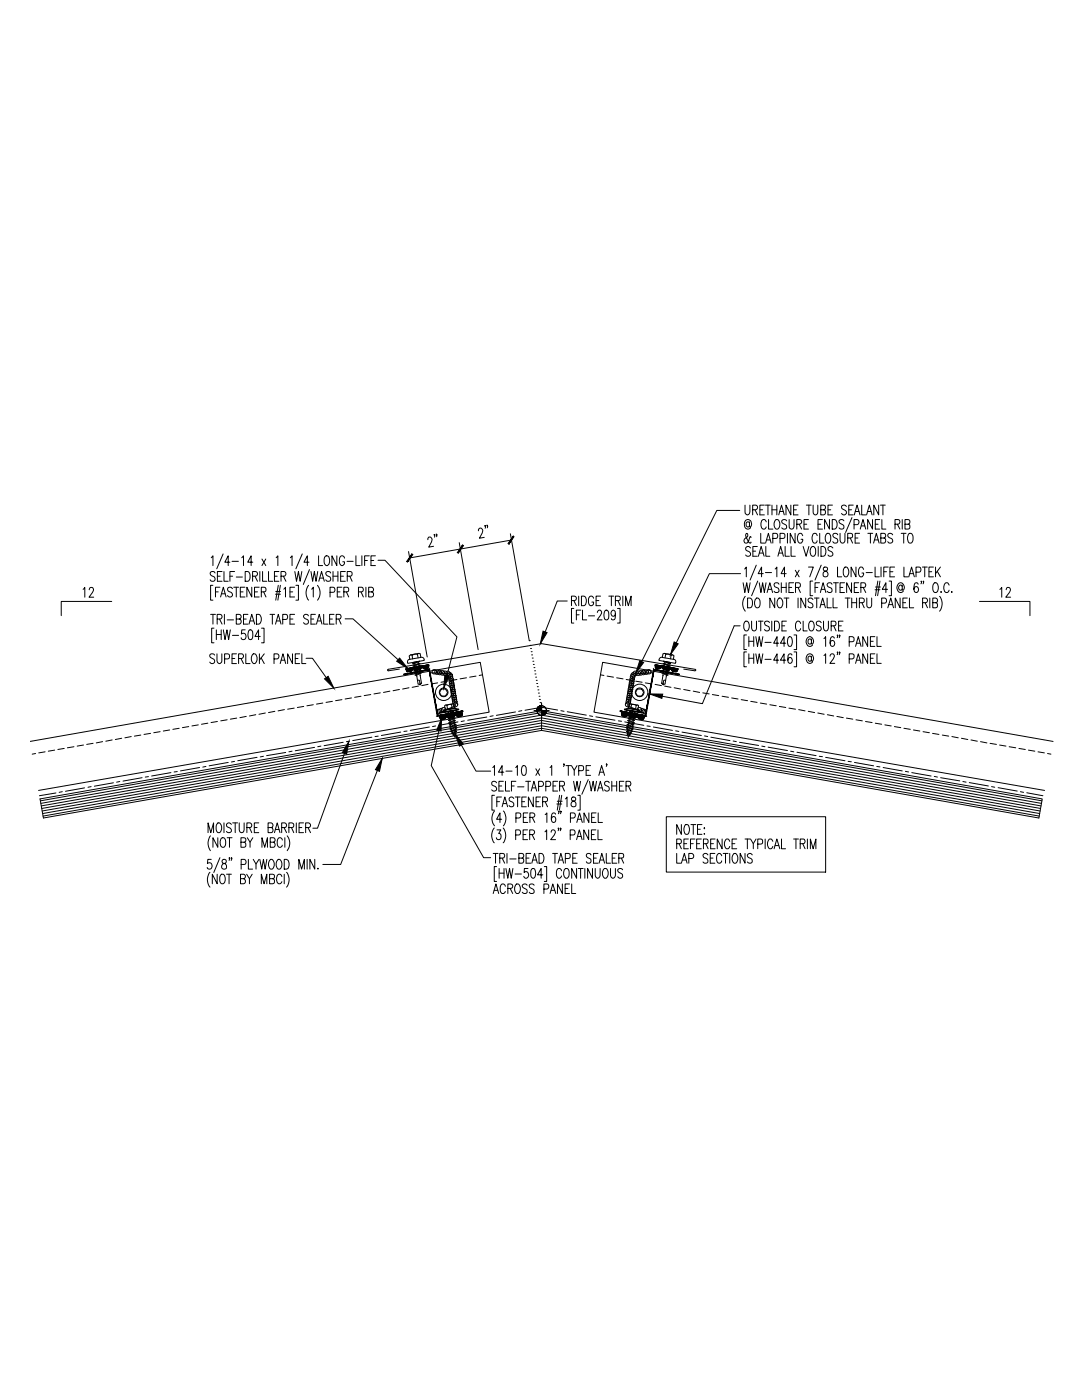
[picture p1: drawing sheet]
<svg xmlns="http://www.w3.org/2000/svg" width="216mm" height="279mm" viewBox="0 0 216 279" stroke-linecap="round" stroke-linejoin="round" font-family="sans-serif">
<g fill="none" stroke="#000" stroke-width=".2">
<path d="M16.6 117.6l.3-.4v2M17.8 117.7v-.1a.45 .45 0 0 1 .7-.3 .45 .45 0 0 1 .1 .7l-.8 1.2h.9M42.1 111.3l.4-.4v2M42.5 116.8h-.5v3h.5M42.9 114.4a.53 .53 0 0 0-.5-.4 .53 .53 0 0 0-.5 .4l.2 .4 .7 .4a.47 .47 0 0 1-.2 .8l-.5-.1-.2-.2M43 118.1h.5M43.4 115h.5M43.9 117.2h-.9v1.9M44 119.1l.6-1.9 .5 1.9M44.2 118.5h.7M44.3 114.1h-.9v1.9h.9M44.5 110.5l-1.2 3"/>
<path d="M44.7 114.1v1.9h.8M45.9 112.2h-1l.6-1.3v2M45.9 115h.5M46.3 112h1.3M46.4 117.5a.53 .53 0 0 0-.5-.3 .53 .53 0 0 0-.5 .3l.1 .5 .7 .3a.49 .49 0 0 1-.2 .8h-.5l-.1-.3M46.6 117.2h1M46.8 114.1h-.9v1.9M47.1 115.2h1.3M47.1 117.2v1.9M47.9 118.1h.6M48.2 111.3l.4-.4v2M48.9 117.2h-1v1.9h1"/>
<path d="M48.9 114.1h.5a1.21 1.21 0 0 1 0 1.9h-.5zM50.2 117.2v1.9l-.9-1.9v1.9M50.4 115l.8-.1 .2-.3-.1-.4-.3-.1h-.6v1.9M50.4 112.2h-1l.7-1.3v2M50.8 118.1h.6M50.9 115l.5 1M51.7 117.2h-.9v1.9h.9M51.8 114.1v1.9M52.1 118.1h.6a.49 .49 0 0 0 .4-.4 .49 .49 0 0 0-.4-.5h-.6v1.9M52.3 111.6l.7 1.3M52.4 114.1v1.9h.8M52.6 118.1l.5 1"/>
<path d="M53 111.6l-.7 1.3M53.6 114.1v1.9h.8M54.8 115h.5M55 118.6h1M55 118h1M55.1 111.3l.3-.4v2M55.5 116.8l-.5 3M55.7 114.1h-.9v1.9h.9M56 116.8l-.6 3M56.1 115l.8-.1 .2-.3-.1-.4-.3-.1h-.6v1.9M56.5 115l.6 1M56.6 117.6l.4-.4v1.9"/>
<path d="M57.9 118.1h.5M57.9 111.3l.4-.4v2M58.8 117.2h-.9v1.9h.9M58.8 114.1l.4 1.9 .3-1.9 .4 1.9 .3-1.9M59 116.8h.5v3h-.5M60.3 110.5l-1.3 3M61.6 116.8a2.39 2.39 0 0 0 0 3M61.7 112.2h-1.1l.7-1.3v2M61.8 113.7l-1.3 2.9M62 114.1l.4 1.9 .3-1.9 .4 1.9 .3-1.9M62.2 117.6l.3-.4v1.9M63.4 116.8a2.39 2.39 0 0 1 0 3"/>
<path d="M63.6 110.9v2h.8M63.6 116l.6-1.9 .5 1.9M63.8 115.4h.7M64.9 111a.58 .58 0 0 1 .7 .1 .58 .58 0 0 1 .2 .5l-.2 1-.3 .3a1.05 1.05 0 0 1-.5-1.7zM65.9 118.2h.6a.54 .54 0 0 0 .3-.5 .54 .54 0 0 0-.3-.5h-.6v1.9M66 114.4a.53 .53 0 0 0-.5-.4 .53 .53 0 0 0-.5 .4l.1 .4 .8 .4a.47 .47 0 0 1-.3 .8l-.5-.1-.1-.2M66.4 115h1M66.4 114.1v1.9M67.2 110.9v2l-1-2v2M67.3 118.1h.5M67.4 114.1v1.9M68 115h.5"/>
<path d="M68.2 117.2h-.9v1.9h.9M68.6 118.1h.6a.49 .49 0 0 0 .4-.4 .49 .49 0 0 0-.4-.5h-.6v1.9M68.7 111.4a.53 .53 0 0 0-.6-.5 .53 .53 0 0 0-.4 .7l.1 1 .3 .3h.3a.65 .65 0 0 0 .3-.8h-.3M68.9 114.1h-.9v1.9h.9M69.1 118.1l.5 1M69.2 112h1.3M69.3 115h.6l.2-.1 .2-.3a.4 .4 0 0 0-.4-.5h-.6v1.9M69.8 115l.5 1M71 110.9v2h.9M71.5 118.1l.9-.1 .1-.3-.1-.4-.9-.1v1.9M72 118.1l.5 1M72.2 110.9v2"/>
<path d="M72.8 111.9h.5M73 117.2v1.9M73.6 118.1h.6l.3-.1v-.4l-.1-.3-.8-.1v1.9h.6a.52 .52 0 0 0 .4-.5 .52 .52 0 0 0-.4-.5M73.7 110.9h-.9v2M74 111.9h.6M74.9 110.9h-.9v2h.9M75.4 111.8h1.4l14.4 15.3-2 7.7M81.5 110.1l3.7 21M85.4 107.7v-.2a.45 .45 0 0 1 .6-.2 .45 .45 0 0 1 .2 .6l-.7 1.3 1-.2M86.7 106.7h-.1l.2 .2-.1 .3M87.2 106.7l-.1 .1-.1-.1 .1-.1 .1 .2-.1 .3M91.6 108.3l3.8 21.3"/>
<path d="M95.5 105.9v-.3a.47 .47 0 0 1 .6-.1 .47 .47 0 0 1 .2 .6l-.6 1.3 .9-.2M96.8 105h-.1l.2 .1-.1 .3M97.3 104.9h-.2l.1-.1 .1 .2-.1 .3M101.8 106.5l3.8 21.4M102 107.8l-20.3 3.6M113.2 119.9h-2l-2.4 6.2M114 119.9l.8-.1 .2-.3-.1-.4-.3-.1h-.6v1.9M114.5 119.9l.5 1M115.5 119v1.9M116 119a1.01 1.01 0 0 1 1 .6 1.01 1.01 0 0 1-.3 1.2l-.7 .1zM118.4 119.4a.53 .53 0 0 0-.6-.4 .53 .53 0 0 0-.4 .7v.5a.54 .54 0 0 0 .5 .7 .54 .54 0 0 0 .5-.7h-.3M118.9 119.9h.6"/>
<path d="M119.8 119h-.9v1.9h.9M121.5 119h1M122 119v1.9M122.8 119.9h.6a.46 .46 0 0 0 .4-.5 .46 .46 0 0 0-.4-.4h-.6v1.9M123.3 119.9l.5 1M124.3 119v1.9M147.6 101.9h-4.6l-15 30.1M147.8 114.5h-6.3l-6.6 13.8M148.3 116.3l.3 2 .4-2 .3 2 .4-2M148.6 113.6l.3-.4v1.9M148.7 100.8v1.4a.57 .57 0 0 0 .5 .6l.3-.3 .1-.3v-1.4M148.7 119a2.38 2.38 0 0 0 0 3"/>
<path d="M149.2 119.4a1.03 1.03 0 0 1 1 .5 1.03 1.03 0 0 1-.2 1.1l-.3 .3h-.5zM149.5 104.4l-.2-.2a.51 .51 0 0 0-.5 .5 .51 .51 0 0 0 .5 .5l.2-.3M149.5 104.2l.1 1a.78 .78 0 0 0 .3-1.1 .78 .78 0 0 0-1-.3 .78 .78 0 0 0-.4 1 .7 .7 0 0 0 .4 .7 .7 .7 0 0 0 .9-.2M149.8 109.4a.53 .53 0 0 0-.5-.4 .53 .53 0 0 0-.5 .4v.3l.9 .6 .1 .5a.57 .57 0 0 1-1 0M149.8 107.3l-.1-.2-.3 .7a.55 .55 0 0 1-.8 .5l-.2-.3 .1-.4 .7-.7v-.4l-.2-.1a.65 .65 0 0 0 0 1.1l.5 .8 .3 .1v-.2M150.2 101.7l.8-.1 .2-.2-.1-.4-.3-.2h-.6v2M150.2 110h.6M150.7 101.7l.5 1.1M150.7 119.6l.3-.2a1.05 1.05 0 0 1 .5 1.6 .47 .47 0 0 1-.5 .3 .47 .47 0 0 1-.3-.5l-.1-.7zM150.9 112.8l-1.2 3M151.1 109.1h-.9v1.9h.9M151.2 116l-1.2 2.9"/>
<path d="M151.3 111l.6-1.9 .6 1.9M151.5 116.3l.3 2 .4-2 .3 2 .4-2M151.5 110.4h.8M151.6 101.7h.6M151.8 106.4v2h.8M152.3 114.5h-1l.7-1.3v1.9M152.5 100.8h-.9v2h.9M152.7 114.3h1.3M152.7 100.8h1M152.8 108.4l.5-2 .6 2M152.8 109.1v1.9h.8M152.9 104.2a.49 .49 0 0 0-.8-.4 1.28 1.28 0 0 0 .2 1.8 .52 .52 0 0 0 .6-.4"/>
<path d="M153 107.8h.7M153.1 118.3l.5-2 .6 2M153.2 100.8v2M153.3 117.6h.7M153.4 103.7v1.9h.8M154 101.7h1M154 100.8v2M154.2 107.5h.6a.54 .54 0 0 0 .4-.6 .54 .54 0 0 0-.4-.5h-.6v2M154.6 119.4v1.9l-1-1.9v1.9M154.7 113.6l.3-.4v1.9M154.8 103.8l.1-.1a.92 .92 0 0 1 .6 1.5 .49 .49 0 0 1-.7 .3l-.3-.6v-.5zM155 100.8v2"/>
<path d="M155.2 111l.6-1.9 .5 1.9M155.3 119.5l.5-.1a1.3 1.3 0 0 1 0 1.9 .92 .92 0 0 1-.7-1.5zM155.4 102.8l.5-2 .6 2M155.4 116.6a.53 .53 0 0 0-.5-.3 .53 .53 0 0 0-.4 .3l.1 .5 .7 .3 .1 .6a.57 .57 0 0 1-.9 0M155.4 110.4h.7M155.6 102.1h.7M155.6 107.5h.7l.3-.2-.1-.8-.9-.1v2M155.9 116.3v2M155.9 117.2h1M156.4 119.4h1M156.7 109.1v1.9h.8M156.9 114.5h-1l.6-1.3v1.9"/>
<path d="M156.9 116.3v2M157 103.9a.48 .48 0 0 0-.7-.2 .48 .48 0 0 0-.2 .6l.7 .5a.51 .51 0 0 1-.1 .8 .51 .51 0 0 1-.7-.3M157 119.4v1.9M157.1 106.4v2M157.4 117.2h.6M157.5 103.7v1.6a.48 .48 0 0 0 .9 0v-1.6M157.8 100.8v2l-1-2v2M157.8 109.1v1.9h.9M158.4 116.3h-1v2h1M158.4 101.7h.5M158.7 106.4v2l-1-2v2M158.7 113.8l.8 1.3"/>
<path d="M158.7 117.2h.7a.49 .49 0 0 0 .3-.4 .49 .49 0 0 0-.3-.5h-.7v2M159 104.6l.8-.1 .2-.3-.1-.3-.3-.2h-.6v1.9M159.2 100.8h-.8v2h.8M159.2 117.2l.5 1.1M159.2 119.4v1.9M159.5 113.8l-.8 1.3M159.5 104.6l.5 1M160.2 106.9a.49 .49 0 0 0-.8-.4 1.34 1.34 0 0 0 .1 1.9 .57 .57 0 0 0 .7-.8h-.4M160.3 109.1l.6 1.9 .5-1.9M160.4 104.6h.6M160.8 119.4v1.9l-1-1.9v1.9M160.9 100.8h1"/>
<path d="M161.3 113.2h1l-.7 1.9M161.3 103.7h-.9v1.9h.9M161.4 100.8v2M161.8 109.4l.3-.3h.3a1.39 1.39 0 0 1 0 1.9 .63 .63 0 0 1-.7-.7zM162.2 116h-.5v2.9h.5M162.2 119.6a.53 .53 0 0 0-.5-.3 .53 .53 0 0 0-.5 .3l.2 .5 .7 .4 .1 .5a.57 .57 0 0 1-1 0M162.2 100.8v1.4a.52 .52 0 0 0 .6 .6l.3-.3 .1-1.7M162.5 119.4h.9M162.6 117.2h.6M163 119.4v1.9M163.1 106.9a.47 .47 0 0 0-.5-.5 .47 .47 0 0 0-.5 .5v1a.47 .47 0 0 0 .5 .5 .47 .47 0 0 0 .5-.5M163.2 104.6h.6"/>
<path d="M163.3 109.1v1.9M163.5 116.3h-.9v2M163.6 106.4v2h.8M163.7 118.3l.5-2 .6 2M163.8 101.7h.6a.49 .49 0 0 0 .3-.4 .49 .49 0 0 0-.3-.5h-.6v2h.6l.3-.3v-.6l-.3-.2M163.8 109.1a1.05 1.05 0 0 1 1 .7 1.05 1.05 0 0 1-.3 1.1l-.7 .1zM163.9 112.8l-1.3 3M163.9 117.6h.7M164.1 103.7h-.9v1.9h.9M164.4 113.3a.58 .58 0 0 0 0 .6 .58 .58 0 0 0 .6 .2 .56 .56 0 0 1 .1 .9 .56 .56 0 0 1-.9-.2 .56 .56 0 0 1 .4-.8l.3-.1a.41 .41 0 0 0 .2-.4 .41 .41 0 0 0-.3-.3zM165 106.5l.1-.1a.95 .95 0 0 1 .6 1.5 .49 .49 0 0 1-.5 .5 .49 .49 0 0 1-.5-.5v-.7zM165 119.4v1.9h.9"/>
<path d="M165.2 101.7h.6M165.5 103.7v1.9l-1-1.9v1.9M166 116.6a.53 .53 0 0 0-.5-.3 .53 .53 0 0 0-.5 .3l.2 .5 .7 .3 .1 .6a.57 .57 0 0 1-1 0M166.1 103.7h.4a1.12 1.12 0 0 1 0 1.9h-.4zM166.1 100.8h-.9v2h.9M166.2 109.4a.49 .49 0 0 0-.8-.3 .49 .49 0 0 0 .1 .8l.4 .2a.52 .52 0 0 1 .2 .8 .52 .52 0 0 1-.9-.1M166.2 119.4v1.9h.9M166.3 116.3h1M166.8 116.3v2M167.1 113.2v1.9h.9M167.2 106.7a.53 .53 0 0 0-.5-.3 .53 .53 0 0 0-.5 .3l.1 .5 .8 .4a.47 .47 0 0 1-.3 .8l-.5-.1-.1-.2M167.6 106.4v1.4a.49 .49 0 0 0 .5 .6 .49 .49 0 0 0 .5-.6v-1.4"/>
<path d="M167.6 117.2h.6M168.4 103.9a.48 .48 0 0 0-.6-.2 .48 .48 0 0 0-.3 .6l.8 .5a.51 .51 0 0 1-.1 .8 .51 .51 0 0 1-.8-.3M168.5 113.3l.1-.1a.95 .95 0 0 1 .7 1.5 .49 .49 0 0 1-.8 .3l-.2-.6v-.8zM168.5 116.3h-.9v2h.9M168.6 119.4h1M168.9 101.1a.51 .51 0 0 0-.6-.3 .51 .51 0 0 0-.4 .5l.1 .2 .7 .4a.5 .5 0 0 1 0 .8 .5 .5 0 0 1-.8-.2M169.1 107.4h.7l.2-.1 .1-.3a.4 .4 0 0 0-.3-.6h-.7v2M169.1 119.4v1.9M169.4 101.7h.5M169.7 107.4l.4 1M169.9 116.3v2l-1-2v2M170 119.4v1.9"/>
<path d="M170 103.3l-1.3 3M170.3 100.8h-.9v2h.9M170.4 104.7l.8-.1 .2-.3-.2-.5-.8-.1v1.9M170.5 102.8l.5-2 .6 2M170.5 117.2h.5M170.6 107.4h.6M170.7 102.1h.7M170.8 113.2v1.9l-1-1.9v1.9M170.9 119.4v1.9M171.4 116.3h-.9v2h.9M171.5 106.4h-.9v2h.9M171.6 105.6l.6-1.9 .5 1.9"/>
<path d="M171.8 117.2h.8l.1-.3-.1-.5-.8-.1v2M171.9 105h.7M171.9 100.8v2h.8M172.2 117.2l.5 1.1M172.3 113.6a.49 .49 0 0 0-.7-.3 1.47 1.47 0 0 0 .1 1.8 .57 .57 0 0 0 .6-.7h-.3M172.8 114.3h1.3M172.9 102.8l.6-2 .5 2M173 119.4v1.6a.47 .47 0 0 0 .4 .3 .47 .47 0 0 0 .4-.3l.1-1.6M173.1 102.1h.7M173.2 106.4h.9M173.7 106.4v2M174.1 103.7v1.9l-1-1.9v1.9"/>
<path d="M174.3 108.4l.6-2 .5 2M174.5 107.8h.7M174.6 113.2v1.9h.9M174.6 117.7h1M174.7 104.6h.5M174.7 117.2h1M175.2 116l-.5 2.9M175.3 100.8v2l-.9-2v2M175.5 103.7h-.8v1.9h.8M175.6 116l-.5 2.9M175.7 100.8h.9M175.8 107.4l.8-.1 .1-.3-.1-.5-.8-.1v2h.6l.2-.1 .1-.3a.5 .5 0 0 0-.3-.6"/>
<path d="M175.8 113.2v1.9M176 103.7v1.9h.8M176.2 100.8v2M176.3 114.1h.6M177.1 117.6h-1l.7-1.3v2M177.2 113.2h-.9v1.9M177.4 116h.5v2.9h-.5M177.6 114.1h.6M178.1 106.7a.5 .5 0 0 0-.6-.3 .5 .5 0 0 0-.3 .7l.6 .4a.51 .51 0 0 1 .2 .8 .51 .51 0 0 1-.8-.2M178.5 113.2h-.9v1.9h.9M178.6 104.6l.8-.1 .2-.3-.2-.4-.8-.1v1.9M179.1 104.6l.5 1"/>
<path d="M179.6 119.4v1.9l-1-1.9v1.9M179.8 106.4h1M180 117.1l-.1-.2a.46 .46 0 0 0-.6 .4 .46 .46 0 0 0 .6 .4l.1-.2M180 116.8v.9l.2 .1a.85 .85 0 0 0 .1-1 .85 .85 0 0 0-.9-.4 1.03 1.03 0 0 0-.4 1.1 1.03 1.03 0 0 0 .8 .8l.4-.3M180 103.7v1.9M180.3 106.4v2M180.4 113.2v1.9h.8M180.6 104.6h.6a.49 .49 0 0 0 .4-.4 .49 .49 0 0 0-.4-.5h-.6v1.9h.6l.3-.2v-.6l-.3-.2M181 119.4h-.8v1.9h.8M181.3 115.1l.6-1.9 .5 1.9M181.3 106.5a.57 .57 0 0 1 .7 .1 .57 .57 0 0 1 .2 .6l-.1 .7a.49 .49 0 0 1-.4 .5 .49 .49 0 0 1-.5-.5l-.1-.7zM181.5 119.4v1.9h.8"/>
<path d="M181.6 114.5h.6M182.8 114.2h.6a.54 .54 0 0 0 .4-.5 .54 .54 0 0 0-.4-.5h-.6v1.9M183.2 116.6l-.1-.2-.3-.1a1.3 1.3 0 0 0-.4 1.7 .41 .41 0 0 0 .4 .3 .41 .41 0 0 0 .4-.3v-.7a.41 .41 0 0 0-.4-.2 .41 .41 0 0 0-.4 .2v.3M183.9 116h-.1h.1l-.1 .5M184.1 113.2h.9M184.3 116h-.1h.1l-.1 .5M184.5 113.2v1.9M185.4 114.1h.5M185.5 119.4v1.9M186.3 113.2h-.9v1.9h.9M186.4 116.4l.1-.1a.92 .92 0 0 1 .6 1.5 .53 .53 0 0 1-.6 .4 .53 .53 0 0 1-.4-.7l.1-.7zM186.7 113.2v1.9"/>
<path d="M187 114l.6 1.1M187.5 119a2.38 2.38 0 0 1 0 3M187.6 113.2l-.9 1.3M187.7 118.2h.2zM189.4 116.8a.49 .49 0 0 0-.8-.4 1.32 1.32 0 0 0 .2 1.9 .52 .52 0 0 0 .6-.5M189.9 118.2h.1zM199.5 117.6l.4-.4v2M200.8 117.7l.1-.4a.53 .53 0 0 1 .7 .2 .53 .53 0 0 1-.2 .8l-.7 .9h1M22.3 120h-10.1v2.9M42 122.6h1M42.5 122.6v2M42.7 125.4h-.5v2.9h.5"/>
<path d="M42.8 130.7a.51 .51 0 0 0-.5-.2 .51 .51 0 0 0-.4 .5l.1 .2 .7 .4a.51 .51 0 0 1-.1 .8 .51 .51 0 0 1-.7-.3M43.2 125.7v1.9M43.2 126.6h.9M43.3 130.5v1.3a.57 .57 0 0 0 .6 .6l.3-.3 .1-1.6M43.3 123.5h.8l.2-.3-.1-.4-.3-.2h-.6v2M43.8 123.5l.5 1.1M44.1 125.7v1.9M44.6 125.7l.3 1.9 .4-1.9 .3 1.9 .4-1.9M44.8 122.6v2M44.8 131.5l.9-.1 .1-.3-.1-.5-.9-.1v1.9M45.3 123.7h1.3M46.3 131.4h.5"/>
<path d="M46.4 126.8h1.2M47.1 123.5h.8l.2-.3-.2-.5-.8-.1v2h.6l.4-.4a.48 .48 0 0 0-.4-.7M47.2 130.5h-.9v1.9h.9M47.6 131.4l.9-.1 .1-.3-.1-.4-.9-.1v1.9M48.1 131.4l.5 1M48.6 123.5h.5M48.9 125.7h-.7v.8a.58 .58 0 0 1 .7 .1 .58 .58 0 0 1 0 .8 .58 .58 0 0 1-.7 .1l-.1-.2M49.1 130.5v1.9h.8M49.5 122.6h-.9v2h.9M49.7 124.6l.5-2 .6 2M49.7 125.8l.4-.1a1.42 1.42 0 0 1 0 1.9h-.2a1.21 1.21 0 0 1-.3-1.5zM49.9 123.9h.7"/>
<path d="M50.4 130.6l.2-.1a.92 .92 0 0 1 .6 1.5l-.3 .4h-.3a1.34 1.34 0 0 1-.2-1.8zM51.2 122.6h.4a1.15 1.15 0 0 1 0 2h-.4zM51.8 130.5v1.9M51.9 127h-1l.7-1.3v1.9M52.1 131.3l.6 1.1M52.2 125.4h.5v2.9h-.5M52.7 130.5l-.9 1.3M53.9 122.6h.9M54.3 122.6v2M54.7 131.5l.8-.1 .2-.3-.2-.5-.8-.1v1.9M55 124.6l.5-2 .6 2M55.2 123.9h.7"/>
<path d="M55.9 132.4l.6-1.9 .5 1.9M56.1 131.8h.7M56.4 123.6h.7a.54 .54 0 0 0 .3-.5 .54 .54 0 0 0-.3-.5h-.7v2M57.9 123.5h.5M58.4 130.5v1.9l-1-1.9v1.9M58.8 122.6h-.9v2h.9M58.9 131.4h.6M59.8 130.5h-.9v1.9h.9M60.2 130.5v1.9h.8M61.1 131.4h1.2l2.8 3.8M61.5 122.9a.53 .53 0 0 0-.4-.3 .53 .53 0 0 0-.5 .3l.3 .6 .6 .3a.51 .51 0 0 1 0 .6 .51 .51 0 0 1-.6 .2l-.3-.3M62 123.5h.6"/>
<path d="M62.9 122.6h-.9v2h.9M63.1 124.6l.6-2 .5 2M63.4 123.9h.6M64.6 122.6v2h.8M65.8 123.5h.5M66.3 140l-1.2 .2M66.7 122.6h-.9v2h.9M67.1 123.5h.8l.2-.3-.2-.5-.8-.1v2M67.6 123.5l.5 1.1M68.2 139.6l-1.2 .2M68.9 123.5h1.5l9 8.2M70.1 139.3l-1.2 .2"/>
<path d="M72 139l-1.2 .2M74 138.6l-1.3 .2M75.9 138.3l-1.3 .2M77.8 137.9l-1.3 .3M79.7 133.5l-2.2 .4-.2-.2 .2-.1 30.6-5.1 30.6 5.1M79.7 137.6l-1.3 .3M80.9 133.5l4.5-.8-.1 .7-.7 .1-.5-.4a1.04 1.04 0 0 1-1.7 .3l-.4 .6-.8 .1zM81 133.5h.1M81 133.6h.1M81 133.4h.1M81.1 133.5h.1M81.1 133.6h.1"/>
<path d="M81.1 133.7h.1M81.1 133.4h.1M81.1 133.8h.1M81.2 133.5h.1M81.2 133.6h.1M81.2 133.8h.1M81.2 133.9h.1M81.2 134h.1M81.2 133.4h.1M81.2 133.7h.1M81.3 133.4h.1M81.3 133.5h.1"/>
<path d="M81.3 133.7h.1M81.3 133.8h.1M81.3 134h.1M81.3 133.6h.1M81.3 133.9h.1M81.4 133.4h.1M81.4 133.5h.1M81.4 133.6h.1M81.4 133.8h.1M81.4 133.9h.1M81.4 134h.1M81.4 133.7h.1"/>
<path d="M81.5 133.5h.1M81.5 133.6h.1M81.5 133.8h.1M81.5 133.9h.1M81.5 134h.1M81.5 133.4h.1M81.5 133.7h.1M81.6 133.4h.1M81.6 133.6h.1M81.6 133.7h.1M81.6 134h.1M81.6 133.5h.1"/>
<path d="M81.6 133.8h.1M81.6 133.9h.1M81.6 137.3l-1.3 .2M81.6 130.9l.2 .7M81.7 133.4h.1M81.7 133.7h.1M81.7 133.8h.1M81.7 133.3h.1M81.7 133.5h.1M81.7 133.6h.1M81.7 133.9h.1M81.7 134h.1"/>
<path d="M81.7 131.6l-.4 .3v.3M81.8 133.4h.1M81.8 133.5h.1M81.8 133.6h.1M81.8 133.7h.1M81.8 133.8h.1M81.8 133.9h.1M81.9 133.3h.1M81.9 133.5h.1M81.9 133.6h.1M81.9 133.7h.1M81.9 133.9h.1"/>
<path d="M81.9 133.4h.1M81.9 133.8h.1M82 133.3h.1M82 133.4h.1M82 133.6h.1M82 133.7h.1M82 133.9h.1M82 133.5h.1M82 133.8h.1M82.1 133.3h.1M82.1 133.4h.1M82.1 133.5h.1"/>
<path d="M82.1 133.7h.1M82.1 133.8h.1M82.1 133.6h.1M82.2 133.3h.1M82.2 133.4h.1M82.2 133.5h.1M82.2 133.6h.1M82.2 133.2h.1M82.2 130.8l.1 .7M82.3 133.3h.1M82.3 133.5h.1M82.3 133.4h.1"/>
<path d="M82.4 133.2h.1M82.4 133.3h.1M82.4 133.4h.1M82.4 132.9l1.2-.6 .2 .1-1.2 .6zM82.5 133.2h.1M82.5 133.4h.1M82.5 133.3h.1M82.5 133.4l1.2-.6 .2 .1-1.2 .5M82.5 133.4h.2M82.5 133.5h.1M82.6 133.2h.1M82.6 133.4h.1"/>
<path d="M82.6 133.5h.1M82.6 133.9l1.2-.6 .2 .1-1.2 .5zM82.6 133.3h.1M82.6 132.5l.1 .3M82.7 133.2h.1M82.7 133.3h.1M82.7 133.4h.1M82.7 133.5h.1M82.7 133.6h.1M82.7 134.3l1.1-.6 .3 .1-1.2 .6zM82.7 132.9v.4M82.8 133.2h.1"/>
<path d="M82.8 133.3h.1M82.8 133.4h.1M82.8 133.6h.1M82.8 133.7h.1M82.8 133.4l.1 .3M82.8 133.5h.1M82.8 134.7l1-.4h.3l-1.1 .5zM82.9 133.2h.1M82.9 133.3h.1M82.9 133.4h.1M82.9 133.5h.1M82.9 133.7h.1"/>
<path d="M82.9 133.6h.1M82.9 133.9l.1 .3M83 133.1h.1M83 133.2h.1M83 133.3h.1M83 133.4h.1M83 133.5h.1M83 133.6h.1M83 133.7h.1M83 134.3l.1 .3M83.1 133.2h.1M83.1 133.3h.1"/>
<path d="M83.1 133.4h.1M83.1 133.5h.1M83.1 133.6h.1M83.1 133.7h.1M83.1 133.1h.1M83.1 134.8l.3 1.7 .4 .2 .3-.3-.3-1.6M83.2 133.1h.1M83.2 133.3h.1M83.2 133.4h.1M83.2 133.5h.1M83.2 133.7h.1M83.2 133.2h.1"/>
<path d="M83.2 133.6h.1M83.2 132.1l-.9 .4h.2l1.2-.5-1.1 .2v.1M83.3 133.4h.1M83.3 133.5h.1M83.3 133.6h.1M83.3 133.1h.1M83.3 133.2h.1M83.3 133.7h.1M83.3 133.3h.1M83.3 130.6l.1 .7M83.3 130.6a.98 .98 0 0 0-1 .2 .32 .32 0 0 0-.6 .1M83.4 135.8l.2-.1 .1 .2"/>
<path d="M83.4 133.4h.1M83.4 133.5h.1M83.4 133.6h.1M83.4 133.1h.1M83.4 133.2h.1M83.4 133.3h.1M83.4 133h.1M83.5 133.6h.1M83.5 133.2h.1M83.5 133.3h.1M83.5 133.4h.1M83.5 133.1h.1"/>
<path d="M83.5 132.1v.3M83.5 133.5h.1M83.5 136.9l-1.3 .3M83.6 133.4h.1M83.6 133.5h.1M83.6 133h.1M83.6 133.1h.1M83.6 133.2h.1M83.6 132.6v.3M83.6 130.4l-1.7 .3M83.6 133.6h.1M83.6 133.3h.1"/>
<path d="M83.6 133l.1 .3M83.7 133.4h.1M83.7 133.5h.1M83.7 133h.1M83.7 133.1h.1M83.7 133.2h.1M83.7 133.3h.1M83.7 133.5v.3M83.7 135.9l.1 .8 .1-.3 .2-.1M83.7 134l.1 .3M83.8 133.5h.1M83.8 133.2h.1"/>
<path d="M83.8 133.3h.1M83.8 133h.1M83.8 133.4h.1M83.8 133.1h.1M83.8 134.4v.4M83.8 130.5l.2 .7-2.3 .4M83.8 134.8h.1M83.9 130.5a.32 .32 0 0 0-.6 .1M83.9 133.2h.1M83.9 133.3h.1M83.9 132.9h.1M83.9 133h.1"/>
<path d="M83.9 133.1h.1M84 133h.1M84 132.9h.1M84 133.1h.1M84 131.2l.5 .1 .1 .3M84.1 133.1h.1M84.1 132.9h.1M84.1 133h.1M84.2 133.1h.1M84.2 133.2h.1M84.2 132.9h.1M84.2 133h.1"/>
<path d="M84.3 132.9h.1M84.3 133h.1M84.3 133.1h.1M84.3 133.2h.1M84.4 133h.1M84.4 133.1h.1M84.4 133.2h.1M84.4 132.9h.1M84.4 133.3h.1M84.4 133.4h.1M84.5 133.1h.1M84.5 133.2h.1"/>
<path d="M84.5 132.9h.1M84.5 133.3h.1M84.5 133h.1M84.6 133.2h.1M84.6 133.3h.1M84.6 132.9h.1M84.6 133h.1M84.6 133.4h.1M84.6 133.1h.1M84.6 132.8h.1M84.6 131.6l.1 .2-3.3 .6-.1-.2M84.7 133.3h.1"/>
<path d="M84.7 133.4h.1M84.7 132.9h.1M84.7 133h.1M84.7 133.1h.1M84.7 133.2h.1M84.7 132.8h.1M84.8 133.3h.1M84.8 133.4h.1M84.8 133h.1M84.8 133.1h.1M84.8 133.2h.1M84.8 132.8h.1"/>
<path d="M84.8 132.9h.1M84.9 133.1h.1M84.9 133.2h.1M84.9 133.3h.1M84.9 132.8h.1M84.9 132.9h.1M84.9 133h.1M84.9 133.4h.1M85 133.1h.1M85 133.2h.1M85 133.3h.1M85 132.8h.1"/>
<path d="M85 132.9h.1M85 133.4h.1M85 133h.1M85.1 133.2h.1M85.1 132.9h.1M85.1 133h.1M85.1 132.7h.1M85.1 133.3h.1M85.1 132.8h.1M85.2 133h.1M85.2 133.1h.1M85.2 133.2h.1"/>
<path d="M85.2 132.8h.1M85.2 132.9h.1M85.2 133.3h.1M85.2 133.4h.1M85.2 132.7h.1M85.3 133.1h.1M85.3 133.2h.1M85.3 133.3h.1M85.3 132.7h.1M85.3 132.8h.1M85.3 132.9h.1M85.3 133h.1"/>
<path d="M85.4 133.2h.1M85.4 132.9h.1M85.4 132.7h.1M85.4 132.8h.1M85.4 136.6l-1.3 .2M85.8 134.3l4 .2 1.1 6.4-3.7 1.5M87.3 136.3l-1.3 .2M88.1 137.5h.8l.4 .7-.4 .7h-.8l-.4-.7zM89.3 135.9l-1.3 .3M91.2 135.6l-1.3 .2M93.1 135.3l-1.3 .2M95 134.9l-1.3 .2"/>
<path d="M96.3 134.7l-.7 .1M105.6 127.9h.1M105.7 128.8h.1M105.9 129.4h.1M106 130.1h.1M106.1 130.7h.1M106.2 131.3h.1M106.3 132h.1M106.4 132.6h.1M106.5 133.2h.1M106.7 133.9h.1M106.8 134.5h.1"/>
<path d="M106.9 135.1h.1M107 135.8h.1M107.1 136.4h.1M107.2 137h.1M107.3 137.7h.1M107.4 138.3h.1M107.6 139h.1M107.6 139.6h.1M114.5 121.4h-.5v2.9h.5M115 122.7h.6M115.9 121.8h-.9v1.9M116.2 121.8v1.9h.9"/>
<path d="M117.4 122.9h1.2M119.2 122.2v-.1a.45 .45 0 0 1 .6-.3 .45 .45 0 0 1 .2 .7l-.8 1.2h.9M119.8 134.7l.7 .1M120.7 121.9l.4-.1a1.42 1.42 0 0 1 0 1.9h-.2a1.13 1.13 0 0 1-.3-1.6zM121.1 134.9l1.3 .2M122.8 122.4l-.2 .5a.58 .58 0 0 1-.7-.5 .58 .58 0 0 1 .5-.6 .84 .84 0 0 1 .4 1.1l-.2 .7-.4 .1-.2-.2M123 135.3l1.3 .2M123.2 121.4h.5v2.9h-.5M124.8 120.9v-1.9l.6 1.9 .5-1.9v1.9M125 135.6l1.2 .2M126.9 135.9l1.2 .3M127.2 137.5h.8l.4 .7-.4 .7h-.8l-.4-.7z"/>
<path d="M128.8 136.3l1.3 .2M130.3 134.3l-3.9 .2-1.1 6.4 3.6 1.5M130.7 132.7l4.5 .8-.3 .6-.8-.1-.3-.6a1.04 1.04 0 0 1-1.7-.3l-.6 .4-.7-.1zM130.7 132.7h.1M130.7 132.8h.1M130.7 136.6l1.3 .2M130.8 133.2h.1M130.8 132.8h.1M130.8 132.9h.1M130.8 133h.1M130.8 133.3h.1M130.8 133.1h.1"/>
<path d="M130.8 132.7h.1M130.9 133.2h.1M130.9 133.3h.1M130.9 132.8h.1M130.9 132.9h.1M130.9 133h.1M130.9 133.4h.1M130.9 132.7h.1M131 133h.1M131 133.1h.1M131 133.2h.1M131 132.8h.1"/>
<path d="M131 132.9h.1M131 133.3h.1M131 132.7h.1M131.1 133.4h.1M131.1 133h.1M131.1 133.1h.1M131.1 133.2h.1M131.1 132.8h.1M131.1 132.9h.1M131.1 133.3h.1M131.2 133.2h.1M131.2 133.3h.1"/>
<path d="M131.2 133.4h.1M131.2 132.9h.1M131.2 133h.1M131.2 133.1h.1M131.2 132.8h.1M131.3 133.1h.1M131.3 133.2h.1M131.3 132.8h.1M131.3 132.9h.1M131.3 133.3h.1M131.3 133.4h.1M131.3 133h.1"/>
<path d="M131.4 133.4h.1M131.4 133.1h.1M131.4 133.2h.1M131.4 133.3h.1M131.4 132.8h.1M131.4 132.9h.1M131.4 133h.1M131.5 133.3h.1M131.5 133.4h.1M131.5 132.9h.1M131.5 133h.1M131.5 133.1h.1"/>
<path d="M131.5 133.2h.1M131.5 132.8h.1M131.5 131.6v.2l3.3 .6v-.2M131.6 133.2h.1M131.6 133.3h.1M131.6 132.9h.1M131.6 133h.1M131.6 133.1h.1M131.6 133.4h.1M131.7 133.1h.1M131.7 133.2h.1M131.7 133.3h.1"/>
<path d="M131.7 132.9h.1M131.7 133h.1M131.8 133h.1M131.8 133.1h.1M131.8 133.2h.1M131.8 132.9h.1M131.9 132.9h.1M131.9 133h.1M131.9 133.1h.1M131.9 133.2h.1M132 132.9h.1M132 133h.1"/>
<path d="M132.1 133.1h.1M132.1 133.8l.2-.1 1.2 .6-.2 .1zM132.1 134.3h.2l1 .4-.2 .1zM132.1 133.2h.1M132.1 132.9h.1M132.1 133h.1M132.1 131.2l-.5 .1-.1 .3M132.2 133h.1M132.2 133.1h.1M132.2 133.4l.2-.1 1.1 .6h-.2zM132.2 133.2h.1M132.2 133.3h.1"/>
<path d="M132.2 132.9h.1M132.3 133.3h.1M132.3 133.4h.1M132.3 133h.1M132.3 133.1h.1M132.3 130.5l-.1 .7 2.2 .4M132.3 130.5a.32 .32 0 0 1 .6 .1M132.3 134.8h.1M132.3 133.2h.1M132.3 132.4l.2-.1 1.2 .6-.2 .1zM132.3 134.4l-.3 2 .3 .3 .4-.2 .3-1.7M132.4 133.5h.1"/>
<path d="M132.4 133.2h.1M132.4 133.3h.1M132.4 133h.1M132.4 133.6h.1M132.4 133.4h.1M132.4 133.1h.1M132.4 135.9l-.1 .8v-.3l-.3-.1M132.4 134v.3M132.4 133.5v.3M132.5 133.4h.1M132.5 133.5h.1M132.5 133.6h.1"/>
<path d="M132.5 133.1h.1M132.5 133.2h.1M132.5 133.3h.1M132.5 133l-.1 .3M132.5 133h.1M132.6 133.4h.1M132.6 133.5h.1M132.6 133h.1M132.6 133.2h.1M132.6 132.6l-.1 .3M132.6 130.4l1.6 .3M132.6 133.6h.1"/>
<path d="M132.6 133.1h.1M132.6 133.3h.1M132.6 136.9l1.3 .3M132.7 133.6h.1M132.7 133.2h.1M132.7 133.3h.1M132.7 133.4h.1M132.7 132.1l-.1 .3M132.7 133.7h.1M132.7 133.5h.1M132.7 133h.1M132.7 133.1h.1"/>
<path d="M132.8 133.5h.1M132.8 133.6h.1M132.8 133.7h.1M132.8 133.2h.1M132.8 133.3h.1M132.8 135.8l-.2-.1-.2 .2M132.8 133.4h.1M132.8 133.1h.1M132.8 130.6l-.1 .7M132.8 130.6a.99 .99 0 0 1 1.1 .2M132.9 133.4h.1M132.9 133.5h.1"/>
<path d="M132.9 133.6h.1M132.9 133.1h.1M132.9 133.2h.1M132.9 133.3h.1M132.9 132.1l.9 .4h-.2l-1.2-.5 1.1 .2v.1M133 133.1h.1M133 133.2h.1M133 133.3h.1M133 133.4h.1M133 133.7h.1M133 133.5h.1M133 133.6h.1"/>
<path d="M133.1 133.3h.1M133.1 133.4h.1M133.1 133.6h.1M133.1 133.7h.1M133.1 133.2h.1M133.1 133.5h.1M133.1 134.3l-.1 .3M133.2 133.1h.1M133.2 133.2h.1M133.2 133.3h.1M133.2 133.4h.1M133.2 133.6h.1"/>
<path d="M133.2 133.7h.1M133.2 133.9v.3M133.3 133.2h.1M133.3 133.3h.1M133.3 133.4h.1M133.3 133.5h.1M133.3 133.7h.1M133.3 133.6h.1M133.3 133.4v.3M133.4 133.3h.1M133.4 133.4h.1M133.4 133.6h.1"/>
<path d="M133.4 133.2h.1M133.4 133.5h.1M133.4 132.9v.4M133.5 133.2h.1M133.5 133.3h.1M133.5 133.5h.1M133.5 133.6h.1M133.5 133.4h.1M133.5 132.5v.3M133.6 133.2h.1M133.6 133.3h.1M133.6 133.4h.1"/>
<path d="M133.6 133.5h.1M133.6 133.4l-1.2-.6-.2 .1 1.2 .5M133.6 133.4h-.2M133.7 133.2h.1M133.7 133.4h.1M133.7 133.3h.1M133.8 133.3h.1M133.8 133.4h.1M133.8 133.5h.1M133.9 133.2h.1M133.9 133.3h.1M133.9 130.8l-.1 .7"/>
<path d="M133.9 130.8a.32 .32 0 0 1 .6 .1M133.9 133.4h.1M133.9 133.5h.1M134 133.3h.1M134 133.4h.1M134 133.5h.1M134 133.6h.1M134.1 133.3h.1M134.1 133.4h.1M134.1 133.5h.1M134.1 133.7h.1M134.1 133.8h.1"/>
<path d="M134.1 133.6h.1M134.1 133.9h.1M134.2 133.3h.1M134.2 133.4h.1M134.2 133.6h.1M134.2 133.7h.1M134.2 133.8h.1M134.2 133.5h.1M134.2 133.9h.1M134.3 133.3h.1M134.3 133.5h.1M134.3 133.6h.1"/>
<path d="M134.3 133.7h.1M134.3 133.9h.1M134.3 133.4h.1M134.3 133.8h.1M134.4 133.4h.1M134.4 133.5h.1M134.4 133.6h.1M134.4 133.7h.1M134.4 133.8h.1M134.4 133.9h.1M134.4 133.3h.1M134.4 134h.1"/>
<path d="M134.4 131.6l.4 .3 .1 .3M134.5 133.4h.1M134.5 133.5h.1M134.5 133.7h.1M134.5 133.8h.1M134.5 133.9h.1M134.5 130.9l-.1 .7M134.5 133.6h.1M134.5 134h.1M134.5 137.3l1.3 .2M134.6 133.4h.1M134.6 133.6h.1"/>
<path d="M134.6 133.7h.1M134.6 133.9h.1M134.6 134h.1M134.6 133.5h.1M134.6 133.8h.1M134.7 133.5h.1M134.7 133.6h.1M134.7 133.7h.1M134.7 133.9h.1M134.7 134h.1M134.7 133.4h.1M134.7 133.8h.1"/>
<path d="M134.8 133.4h.1M134.8 133.5h.1M134.8 133.6h.1M134.8 133.8h.1M134.8 133.9h.1M134.8 134h.1M134.8 133.7h.1M134.9 133.4h.1M134.9 133.5h.1M134.9 133.7h.1M134.9 133.8h.1M134.9 134h.1"/>
<path d="M134.9 133.6h.1M134.9 133.9h.1M135 133.4h.1M135 133.6h.1M135 133.7h.1M135 133.8h.1M135 133.5h.1M135.1 133.4h.1M135.1 133.5h.1M135.1 133.6h.1M135.1 133.7h.1M135.2 133.5h.1"/>
<path d="M136.4 137.6l1.3 .3M136.4 133.5l2.2 .4M138.3 137.9l1.3 .3M138.7 133.6l.1 .1-.1 .2M140.2 138.3l1.3 .2M142.1 138.6l1.3 .2M144.1 139l1.3 .2M146 139.3l1.3 .2M147.7 124.9h-1.2l-6.3 15.5-8-1.4M147.9 139.6l1.3 .2M148.7 124.1l.1-.1a.92 .92 0 0 1 .6 1.4 .49 .49 0 0 1-.7 .4l-.3-.6v-.8zM149 126.7h-.6v2.9h.6"/>
<path d="M149 130.1h-.6v3h.6M149.4 127.1v1.9M149.4 130.5v1.9M149.4 128h1M149.4 131.4h1M149.8 140l1.3 .2M150 124v1.4a.49 .49 0 0 0 .5 .5 .49 .49 0 0 0 .4-.5v-1.4M150.4 127.1v1.9M150.4 130.5v1.9M150.8 127.1l.4 1.9 .3-1.9 .4 1.9 .3-1.9M150.8 130.5l.4 1.9 .3-1.9 .4 1.9 .3-1.9M151.3 124h1"/>
<path d="M151.8 124v1.9M152.6 128.2h1.3M152.6 131.6h1.3M153.5 124.3a.53 .53 0 0 0-.5-.4 .53 .53 0 0 0-.4 .4l.1 .4 .7 .5a.47 .47 0 0 1-.2 .7l-.5-.1-.1-.2M154 124v1.9M154.5 124h.6a1.22 1.22 0 0 1 0 1.9h-.6zM155.4 128.4h-1l.7-1.3v1.9M155.4 131.8h-1l.7-1.3v1.9M156 124.9h.6M156.8 128.4h-1.1l.7-1.3v1.9M156.8 131.8h-1.1l.7-1.3v1.9M156.9 124h-.9v1.9h.9"/>
<path d="M157.3 127.2l.4-.1a1.32 1.32 0 0 1 0 1.9h-.1a1.21 1.21 0 0 1-.4-1.6zM158 130.7a.36 .36 0 0 0-.6-.1l-.1 .2a1.86 1.86 0 0 0 .1 1.5 .53 .53 0 0 0 .7-.5 .53 .53 0 0 0-.7-.5l-.2 .5M158.4 126.7h.5v2.9h-.5M158.4 130.1h.5v3h-.5M159.8 124.4a.49 .49 0 0 0-.8-.3 1.47 1.47 0 0 0 .1 1.8 .52 .52 0 0 0 .7-.5M160.3 124v1.9h.8M161.6 124.1l.2-.1a.92 .92 0 0 1 .6 1.4 .49 .49 0 0 1-.8 .4l-.2-.6v-.8zM161.9 127.8l-.2-.3a.51 .51 0 0 0-.5 .5 .51 .51 0 0 0 .5 .5l.2-.2M161.9 127.5l.1 1a.78 .78 0 0 0 .2-1 .78 .78 0 0 0-1-.3 .78 .78 0 0 0-.3 1 .73 .73 0 0 0 .4 .7 .73 .73 0 0 0 .8-.2M161.9 131.2l-.2-.2a.51 .51 0 0 0-.5 .5 .51 .51 0 0 0 .5 .5l.2-.3M161.9 131l.1 1a.79 .79 0 0 0 .3-1.1 .79 .79 0 0 0-1-.3 .79 .79 0 0 0-.4 1 .73 .73 0 0 0 .4 .7 .73 .73 0 0 0 .8-.2M163.6 121.3l.6-1.9 .5 1.9"/>
<path d="M163.8 120.7h.7M163.9 124.3a.53 .53 0 0 0-.5-.4 .53 .53 0 0 0-.5 .4l.1 .4 .7 .4a.49 .49 0 0 1-.2 .8l-.5-.1-.1-.2M164.3 124v1.4a.49 .49 0 0 0 .3 .4 .49 .49 0 0 0 .5 0l.2-.4v-1.4M164.4 127.4l.3-.3v1.9M164.4 130.8l.3-.3v1.9M165.6 131v-.2a.44 .44 0 0 1 .7-.3 .44 .44 0 0 1 .1 .7l-.8 1.2h1M165.8 124.9l.9-.1 .1-.3-.1-.4-.9-.1v1.9M166.4 124.9l.4 1M166.5 127.4l-.4-.3a1.51 1.51 0 0 0-.3 1.8 .41 .41 0 0 0 .7-.2v-.6a.41 .41 0 0 0-.4-.3 .41 .41 0 0 0-.4 .3l-.1 .3M167.2 126.8h-.2h.2l-.2 .5M167.2 130.2h-.2h.2l-.2 .5M167.3 124.9h.6"/>
<path d="M167.6 126.8h-.1h.1l-.1 .5M167.6 130.2h-.1h.1l-.1 .5M168.2 124h-.9v1.9h.9M169.4 128.1l.9-.1 .1-.7-.3-.2h-.7v1.9M169.4 131.5h.7l.3-.2-.1-.7-.9-.1v1.9M170 120.3h.9M170.7 129l.6-1.9 .5 1.9M170.7 132.4l.6-1.9 .5 1.9M170.9 128.4h.7M170.9 131.8h.7M171.5 120.3h.6a.48 .48 0 0 0 .4-.5 .48 .48 0 0 0-.4-.4h-.6v1.9M172 120.3l.5 1"/>
<path d="M173.1 127.1v1.9l-.9-1.9v1.9M173.1 130.5v1.9l-.9-1.9v1.9M173.7 128h.5M173.7 131.4h.5M174.6 127.1h-.9v1.9h.9M174.6 130.5h-.9v1.9h.9M175 127.1v1.9h.8M175 130.5v1.9h.8M175.9 120.4l.9-.1 .1-.3-.1-.5-.9-.1v1.9M177.2 121.3l.5-1.9 .6 1.9M177.4 120.7h.7M180.2 120.3h.5"/>
<path d="M184.1 120.3l.8-.1 .2-.3-.2-.4-.8-.1v1.9M184.6 120.3l.5 1M186.1 120.3h.6a.48 .48 0 0 0 .4-.5 .48 .48 0 0 0-.4-.4h-.6v1.9h.6l.3-.2v-.6l-.3-.2M195.4 120h10.1v2.9M6 148l89.8-15.8 1.8 9.9-89.9 15.6M7.1 150.4l-.7 .1M8 159.4l100.1-17.6 99.9 17.6-.7 3.9-99.2-17.5-99.4 17.5zM8.1 159.8l100-17.6 99.8 17.6M9 150l-1.3 .3M10.9 149.7l-1.3 .2M11.2 158.3l-3.3 .5M12.4 158l-.6 .1"/>
<path d="M12.8 149.4l-1.3 .2M14.8 149l-1.4 .2M16.7 148.7l-1.3 .2M16.9 157.2l-3.8 .7M18.2 157l-.6 .1M18.6 148.4l-1.3 .2M20.5 148l-1.3 .3M22.4 147.7l-1.3 .2M22.6 156.2l-3.8 .7M23.9 156l-.6 .1M24.3 147.3l-1.3 .3M26.2 147l-1.3 .2"/>
<path d="M28.1 146.7l-1.3 .2M28.3 155.2l-3.8 .7M29.6 155l-.6 .1M30 146.4l-1.3 .2M31.9 146l-1.2 .2M33.9 145.7l-1.3 .2M34.1 154.2l-3.8 .7M35.4 154l-.7 .1M35.8 145.3l-1.3 .3M37.7 145l-1.3 .2M39.6 144.7l-1.3 .2M39.8 153.2l-3.8 .7"/>
<path d="M41.1 153l-.6 .1M41.5 144.3l-1.3 .2M43.4 144l-1.3 .2M45.3 143.7l-1.2 .2M45.5 152.2l-3.8 .6M46.8 151.9l-.6 .2M47.2 143.3l-1.2 .2M49.1 143l-1.2 .2M51 142.6l-1.2 .3M51.3 151.1l-3.9 .7M52.6 150.9l-.7 .2M52.9 142.3l-1.2 .3"/>
<path d="M54.8 142l-1.2 .2M56.8 141.6l-1.3 .3M57 150.2l-3.8 .6M58.3 149.9l-.7 .1M58.7 141.3l-1.3 .2M60.6 141l-1.3 .2M62.5 140.6l-1.3 .3M62.8 149.2l-3.9 .6M64 148.9l-.6 .1M64.4 140.3l-1.3 .2M68.5 148.1l-3.8 .7M68.7 150.4l-5.3 14.9h-1"/>
<path d="M69.8 147.9l-.7 .1M74.2 147.1l-3.8 .7M75.3 153.8l-7.3 18.7h-3.6M75.5 146.9l-.7 .1M80 146.1l-3.9 .7M81.2 145.9l-.6 .1M85.7 145.1l-3.8 .7M86.9 144.9l-.6 .1M87.6 145.8l-1.6 7 10.5 18.4h1.4M87.6 143l4.5-.8-.1 .7-.7 .1-.6-.4-.3 .6-.8 .1-.5-.4-.4 .6-.8 .1zM87.7 143.1h.1M87.7 143h.1"/>
<path d="M87.7 143.2h.1M87.8 143h.1M87.8 143.1h.1M87.8 143.3h.1M87.8 143.2h.1M87.9 143.1h.1M87.9 143.2h.1M87.9 143.4h.1M87.9 143.5h.1M87.9 143h.1M87.9 143.3h.1M88 143h.1"/>
<path d="M88 143.2h.1M88 143.3h.1M88 143.4h.1M88 143.5h.1M88 143.6h.1M88 143.1h.1M88.1 142.9h.1M88.1 143h.1M88.1 143.1h.1M88.1 143.2h.1M88.1 143.3h.1M88.1 143.4h.1"/>
<path d="M88.1 143.6h.1M88.2 143h.1M88.2 143.1h.1M88.2 143.2h.1M88.2 143.4h.1M88.2 143.5h.1M88.2 142.2l3.4-.5zM88.2 142.1l.5-.4 2.2-.3 .6 .1zM88.2 142.9h.1M88.2 143.3h.1M88.3 142.9h.1M88.3 143.1h.1"/>
<path d="M88.3 143.2h.1M88.3 143.3h.1M88.3 143.5h.1M88.3 143h.1M88.3 143.4h.1M88.4 142.9h.1M88.4 143h.1M88.4 143.2h.1M88.4 143.3h.1M88.4 143.1h.1M88.4 143.4h.1M88.4 143.5h.1"/>
<path d="M88.5 142.9h.1M88.5 143h.1M88.5 143.1h.1M88.5 143.3h.1M88.5 143.4h.1M88.5 143.2h.1M88.5 142.8h.1M88.5 143.5h.1M88.6 143h.1M88.6 143.1h.1M88.6 143.3h.1M88.6 143.4h.1"/>
<path d="M88.6 142.9h.1M88.6 143.2h.1M88.7 142.8h.1M88.7 143.2h.1M88.7 143.4h.1M88.7 142.9h.1M88.7 143h.1M88.7 143.1h.1M88.7 143.3h.1M88.8 142.8h.1M88.8 143h.1M88.8 143.2h.1"/>
<path d="M88.8 143.3h.1M88.8 142.9h.1M88.8 143.1h.1M88.8 141.6v.1M88.9 142.9h.1M88.9 143h.1M88.9 143.1h.1M88.9 142.8h.1M89 142.8h.1M89 143h.1M89 142.9h.1M89.1 142.8h.1"/>
<path d="M89.1 142.9h.1M89.1 143h.1M89.2 142.8h.1M89.2 142.9h.1M89.2 143h.1M89.2 140.8l.1 .7M89.3 142.7h.1M89.3 142.8h.1M89.3 142.9h.1M89.3 143h.1M89.3 143.1h.1M89.3 142.5l1.1-.5h.1l-1 .6z"/>
<path d="M89.4 142.8h.1M89.4 142.9h.1M89.4 143.1h.1M89.4 142.9l1.2-.4-1.1 .5M89.4 142.9l.1 .1M89.4 142.7h.1M89.4 143h.1M89.4 143.4l1.1-.6 .2 .1-1.1 .5zM89.5 142.7h.1M89.5 142.8h.1M89.5 143.1h.1M89.5 143.2h.1"/>
<path d="M89.5 143.8l1.1-.5h.2l-1.1 .6zM89.5 142.1v.3M89.5 143h.1M89.5 142.6l.1 .2M89.6 142.7h.1M89.6 142.8h.1M89.6 142.9h.1M89.6 143h.1M89.6 143.1h.1M89.6 143.2h.1M89.6 143.3h.1M89.6 144.2l1.1-.5 .1 .1-1 .5z"/>
<path d="M89.6 143v.2M89.6 144.7l1.1-.6 .2 .1zM89.7 142.7h.1M89.7 142.8h.1M89.7 142.9h.1M89.7 143h.1M89.7 143.1h.1M89.7 143.2h.1M89.7 143.4v.3M89.7 142.6h.1M89.7 143.3h.1M89.7 142l-.5 .1 1-.2 .1 .1"/>
<path d="M89.7 145.1l1.1-.6 .2 .1zM89.8 142.7h.1M89.8 142.8h.1M89.8 142.9h.1M89.8 143.1h.1M89.8 143.2h.1M89.8 143.8v.3M89.8 145.5l1.1-.5h.2l-1.1 .6zM89.8 144.2l.1 .3M89.9 142.6h.1M89.9 142.8h.1M89.9 143h.1"/>
<path d="M89.9 143.2h.1M89.9 142.7h.1M89.9 143.1h.1M89.9 145.9l1.2-.4-1 .5zM89.9 144.7v.3M89.9 142.9h.1M90 143.1h.1M90 143.2h.1M90 142.8h.1M90 142.9h.1M90 143h.1M90 142.6h.1"/>
<path d="M90 142.7h.1M90 145.1v.3M90.1 143h.1M90.1 143.1h.1M90.1 142.6h.1M90.1 142.7h.1M90.1 142.8h.1M90.1 145.5l.1 .3M90.1 143.2h.1M90.1 142.9h.1M90.1 146.3l.8-.4 .2 .1-.8 .4zM90.1 140.6l.1 .8"/>
<path d="M90.2 143.1h.1M90.2 142.8h.1M90.2 142.9h.1M90.2 142.6h.1M90.2 143h.1M90.2 143.2h.1M90.2 142.7h.1M90.2 145.9l.1 .3M90.3 143.1h.1M90.3 142.8h.1M90.3 142.9h.1M90.3 143h.1"/>
<path d="M90.3 142.6h.1M90.3 140.5l-1.4 .2M90.3 142.7h.1M90.3 142.1l.1 .3M90.4 146.3l.1 .3M90.4 142.9h.1M90.4 143h.1M90.4 143.1h.1M90.4 142.6h.1M90.4 142.7h.1M90.4 146.7l.4-.3 .2 .1-.5 .2zM90.4 142.6l.1 .3"/>
<path d="M90.4 142.8h.1M90.5 143h.1M90.5 143.1h.1M90.5 142.7h.1M90.5 142.8h.1M90.5 142.5h.1M90.5 143v.3M90.5 142.9h.1M90.5 142.6h.1M90.5 143.4l.1 .3M90.6 142.7h.1M90.6 142.8h.1"/>
<path d="M90.6 142.5h.1M90.6 142.6h.1M90.6 140.6l.1 .7-1.9 .3-.1-.7M90.6 140.5l-.3-.1-.2 .2h-.5l-.4 .2-.3-.1-.2 .2M90.6 143.9l.1 .3M90.7 142.5h.1M90.7 142.6h.1M90.7 144.3v.3M90.7 141.3l-1.9 .3M90.7 141.4l-1.9 .3M90.7 144.8l.1 .2M90.8 141.2v.2"/>
<path d="M90.8 142.5h.1M90.8 142.6h.1M90.9 145.2v.2M90.9 142.6h.1M90.9 142.7h.1M90.9 142.5h.1M90.9 146.5l-.1 .6-.3-.4M90.9 145.6l.1 .3M91 146l-.1 .4M91 142.4h.1M91 142.5h.1M91 142.7h.1"/>
<path d="M91 142.8h.1M91 142.6h.1M91.1 142.8h.1M91.1 142.5h.1M91.1 142.6h.1M91.1 142.7h.1M91.1 142.4h.1M91.2 142.6h.1M91.2 142.7h.1M91.2 142.8h.1M91.2 142.4h.1M91.2 142.5h.1"/>
<path d="M91.3 142.7h.1M91.3 142.8h.1M91.3 142.4h.1M91.3 142.9h.1M91.3 143h.1M91.3 142.6h.1M91.3 142.5h.1M91.4 142.7h.1M91.4 142.8h.1M91.4 142.4h.1M91.4 142.5h.1M91.4 142.6h.1"/>
<path d="M91.4 144.1l-3.8 .7M91.4 143h.1M91.4 142.3h.1M91.5 142.8h.1M91.5 142.9h.1M91.5 142.5h.1M91.5 142.6h.1M91.5 142.7h.1M91.5 142.4h.1M91.6 142.7h.1M91.6 142.8h.1M91.6 142.3h.1"/>
<path d="M91.6 142.4h.1M91.6 142.5h.1M91.6 142.9h.1M91.6 142.6h.1M91.7 142.6h.1M91.7 142.7h.1M91.7 142.8h.1M91.7 142.3h.1M91.7 142.4h.1M91.7 142.5h.1M91.7 142.9h.1M91.8 142.8h.1"/>
<path d="M91.8 142.4h.1M91.8 142.5h.1M91.8 142.6h.1M91.8 142.3h.1M91.8 142.7h.1M91.9 142.8h.1M91.9 142.9h.1M91.9 142.5h.1M91.9 142.6h.1M91.9 142.7h.1M91.9 142.3h.1M91.9 142.4h.1"/>
<path d="M92 142.6h.1M92 142.7h.1M92 142.8h.1M92 142.3h.1M92 142.4h.1M92 142.5h.1M92.1 142.8h.1M92.1 142.4h.1M92.1 142.5h.1M92.1 148.7l2.9 5.2h2.9M92.1 142.3h.1M92.7 143.9l-.7 .1"/>
<path d="M97.1 143.1l-3.8 .6M98.3 153.2l.4-.4v1.9M98.4 142.8l-.6 .2M98.7 158.7h-.5v3h.5M99.1 156.2a.49 .49 0 0 0-.8-.2 .49 .49 0 0 0 .1 .8l.4 .1a.52 .52 0 0 1 .2 .9 .52 .52 0 0 1-.9-.2M99.1 160h.6M99.6 156.9h.5M100.1 159.1h-1v1.9M100.4 155.9h-.8v2h.8M100.5 154.1h-1l.7-1.3v1.9M100.9 155.9v2h.8M101 153.9h1.2"/>
<path d="M102.1 156.9h.5M102.5 159.4a.47 .47 0 0 0-.7-.3 .47 .47 0 0 0 0 .8l.7 .4v.5a.54 .54 0 0 1-.9 0M102.8 159.1h1M102.9 142.1l-3.9 .7M102.9 153.2l.3-.4v1.9M102.9 155.9h-.8v2M103.3 157h1.2M103.3 159.1v1.9M104.1 141.8l-.6 .2M104.1 160h.6M104.3 152.9l.3-.1a1.42 1.42 0 0 1 0 1.9h-.1a1.21 1.21 0 0 1-.4-1.5zM104.9 155.9h1"/>
<path d="M105 159.1h-.9v1.9h.9M105.4 155.9v2M106 157.9l.5-2 .6 2M106.2 157.2h.7M106.4 159.1v1.9l-1-1.9v1.9M106.6 141.8h2.9M106.9 153.4l.8 1.3M107 160h.5M107.5 156.9h.6l.3-.3a.56 .56 0 0 0-.3-.7h-.6v2M107.7 153.4l-.8 1.3M107.8 140.2h.1M107.9 159.1h-.9v1.9h.9"/>
<path d="M107.9 140.9h.1M108.1 141.8h.1M108.1 140.3v5.5M108.3 160h.6a.48 .48 0 0 0 .4-.5 .48 .48 0 0 0-.4-.4h-.6v1.9M108.8 160l.4 1M108.9 156.9h.9l.1-.3-.1-.6-.9-.1v2M109.8 153.2l.3-.4v1.9M110.3 156.9h.6M111.2 159.9h1M111.3 155.9h-1v2h1M111.3 141.7l-3.2-.5-3.3 .5M111.7 156.9h.6a.49 .49 0 0 0 .3-.5 .49 .49 0 0 0-.3-.5h-.6v2"/>
<path d="M111.7 158.7l-.5 3M111.9 141.8l.7 .2M112.1 158.7l-.5 3M112.2 156.9l.4 1M112.6 152.5h-.2l.1-.1 .1 .1-.2 .5M112.8 159.4l.3-.3v1.9M112.9 152.8h1M113.2 142l3.8 .7M113.4 152.8v1.9M114 152.8l.6 .9v1M114.1 159.2v.5a.69 .69 0 0 1 .8 .5 .69 .69 0 0 1-.3 .8 .56 .56 0 0 1-.7-.4 .56 .56 0 0 1 .5-.7l.4-.2a.42 .42 0 0 0-.2-.6zM114.5 155.9l.3 2 .3-2 .4 2 .4-2"/>
<path d="M115.1 152.8l-.5 .9M115.3 158.7h.5v3h-.5M115.5 153.8h.6l.3-.2-.1-.7-.8-.1v1.9M117 153.7h.5M117.4 155.6l-1.3 2.9M117.6 155.9l.4 2 .3-2 .4 2 .3-2M117.6 142.8l.7 .2M117.8 152.8h-.8v1.9h.8M118.9 143.1l3.8 .6M119.2 157.9l.6-2 .5 2M119.5 157.2h.6M119.5 154.7l.5-1.9 .6 1.9"/>
<path d="M119.7 154.1h.7M121.1 152.5l-.1 .1v-.2l.1 .3-.1 .3M121.6 156.2a.48 .48 0 0 0-.8-.2 .48 .48 0 0 0 .1 .8l.5 .2 .2 .6a.54 .54 0 0 1-1 0M122.1 156.9h.9M122.1 155.9v2M123 155.9v2M123.4 143.9h.6M123.6 156.9h.5M124 142.2l4.5 .8-.3 .6-.7-.1-.4-.6-.5 .4-.8-.1-.4-.6-.6 .4-.7-.1zM124 142.3h.1M124.1 142.7h.1M124.1 142.8h.1"/>
<path d="M124.1 142.4h.1M124.1 142.5h.1M124.1 142.6h.1M124.1 142.3h.1M124.2 142.7h.1M124.2 142.8h.1M124.2 142.3h.1M124.2 142.4h.1M124.2 142.5h.1M124.2 142.9h.1M124.2 142.6h.1M124.3 142.6h.1"/>
<path d="M124.3 142.7h.1M124.3 142.8h.1M124.3 142.3h.1M124.3 142.4h.1M124.3 142.5h.1M124.4 142.8h.1M124.4 142.4h.1M124.4 142.5h.1M124.4 142.6h.1M124.4 142.3h.1M124.4 142.9h.1M124.4 142.7h.1"/>
<path d="M124.5 155.9h-.9v2h.9M124.5 142.8h.1M124.5 142.9h.1M124.5 142.4h.1M124.5 142.5h.1M124.5 142.6h.1M124.5 142.7h.1M124.5 142.3h.1M124.6 142.6h.1M124.6 142.7h.1M124.6 142.8h.1M124.6 142.3h.1"/>
<path d="M124.6 142.4h.1M124.6 142.5h.1M124.6 142.9h.1M124.6 141.6l3.4 .7zM124.6 141.5l.7-.1 2.2 .3 .5 .5zM124.7 142.8h.1M124.7 142.9h.1M124.7 142.5h.1M124.7 142.6h.1M124.7 142.7h.1M124.7 144.1l3.8 .7M124.7 143h.1"/>
<path d="M124.7 142.3h.1M124.7 142.4h.1M124.8 142.8h.1M124.8 142.9h.1M124.8 142.5h.1M124.8 142.6h.1M124.8 142.7h.1M124.8 143h.1M124.8 142.4h.1M124.9 142.7h.1M124.9 142.8h.1M124.9 142.4h.1"/>
<path d="M124.9 142.5h.1M124.9 156.9l.9-.1 .1-.3-.1-.5-.9-.1v2M124.9 142.6h.1M125 142.9h.1M125 142.6h.1M125 142.7h.1M125 142.4h.1M125 142.8h.1M125 142.5h.1M125 146l.2-.1 .8 .4-.2 .1zM125 145.5l1.2 .4-.2 .1zM125 145h.2l1.1 .5-.2 .1z"/>
<path d="M125.1 142.5h.1M125.1 142.6h.1M125.1 142.7h.1M125.1 142.8h.1M125.1 144.6l.2-.1 1.1 .6zM125.1 146.5l.2-.1 .5 .3h-.2zM125.2 142.4h.1M125.2 142.5h.1M125.2 142.6h.1M125.2 142.7h.1M125.2 144.2l.2-.1 1.1 .6h-.2zM125.2 146v.4"/>
<path d="M125.2 145.6v.3M125.2 146.5l.2 .6 .2-.4M125.3 142.6h.1M125.3 142.7h.1M125.3 142.5h.1M125.3 143.8l.2-.1 1.1 .5-.2 .1zM125.3 145.2l-.1 .2M125.3 143.3h.2l1.1 .5-.2 .1zM125.4 142.6h.1M125.4 156.9l.5 1M125.4 141.3l1.9 .3M125.4 144.8l-.1 .2"/>
<path d="M125.4 141.2v.2M125.4 142.7h.1M125.4 142.5h.1M125.4 142.9l1.3 .5h-.2zM125.4 144.3v.3M125.5 142.8h.1M125.5 142.5h.1M125.5 142.6h.1M125.5 142.7h.1M125.5 143.9v.3M125.5 140.6l-.1 .7 1.9 .3M125.6 140.5l.2-.1 .2 .2"/>
<path d="M125.6 142.8h.1M125.6 142.9h.1M125.6 142h.2l1.1 .5-.3 .1zM125.6 143.4l-.1 .3M125.6 143h.1M125.6 142.6h.1M125.6 142.7h.1M125.7 143h.1M125.7 143.1h.1M125.7 142.7h.1M125.7 142.8h.1M125.7 142.5h.1"/>
<path d="M125.7 143l-.1 .3M125.7 142.6h.1M125.7 142.6v.3M125.8 142.9h.1M125.8 143h.1M125.8 143.1h.1M125.8 142.6h.1M125.8 142.7h.1M125.8 142.8h.1M125.8 140.5l1.4 .2M125.8 142.1v.3M125.8 146.3l-.1 .3"/>
<path d="M125.9 142.8h.1M125.9 143h.1M125.9 142.6h.1M125.9 143.1h.1M125.9 143.2h.1M125.9 142.7h.1M126 145.9l-.1 .3M126 143.1h.1M126 142.8h.1M126 142.9h.1M126 143.2h.1M126 143h.1"/>
<path d="M126 142.6h.1M126 142.7h.1M126.1 143h.1M126.1 143.1h.1M126.1 142.6h.1M126.1 142.7h.1M126.1 142.8h.1M126.1 145.5l-.1 .3M126.1 143.2h.1M126.1 142.9h.1M126.1 145.1v.3M126.2 142.9h.1"/>
<path d="M126.2 143h.1M126.2 143.1h.1M126.2 142.6h.1M126.2 142.7h.1M126.2 142.8h.1M126.2 143.2h.1M126.2 144.7l-.1 .3M126.3 142.6h.1M126.3 142.8h.1M126.3 143h.1M126.3 143.1h.1M126.3 143.2h.1"/>
<path d="M126.3 144.2l-.1 .3M126.3 142.7h.1M126.3 142.9h.1M126.4 142.6h.1M126.4 142.7h.1M126.4 142.8h.1M126.4 143.1h.1M126.4 143.2h.1M126.4 143.8l-.1 .3M126.4 142.9h.1M126.4 143h.1M126.4 143.3h.1"/>
<path d="M126.4 142l.5 .1-1.1-.2v.1M126.4 143.4v.3M126.5 142.7h.1M126.5 142.8h.1M126.5 143.1h.1M126.5 143.2h.1M126.5 142.9h.1M126.5 143.3h.1M126.5 143v.2M126.6 142.7h.1M126.6 142.8h.1M126.6 142.9h.1"/>
<path d="M126.6 143h.1M126.6 143.1h.1M126.6 143.2h.1M126.6 143.3h.1M126.6 142.6l-.1 .2M126.6 142.1v.3M126.7 142.8h.1M126.7 142.9h.1M126.7 143h.1M126.7 143.1h.1M126.7 142.7h.1M126.8 142.8h.1"/>
<path d="M126.8 142.9l-1.3-.4 1.1 .5M126.8 142.9l-.2 .1M126.8 143h.1M126.9 142.7h.1M126.9 142.8h.1M126.9 142.9h.1M126.9 143h.1M126.9 143.1h.1M126.9 140.8l-.1 .7M127 142.8h.1M127 143h.1M127.1 142.8h.1"/>
<path d="M127.1 142.9h.1M127.2 142.8h.1M127.2 143h.1M127.2 142.9h.1M127.2 143.1h.1M127.3 142.8h.1M127.3 143h.1M127.3 143.1h.1M127.3 143.2h.1M127.3 142.9h.1M127.4 141.6l-.1 .1M127.4 142.8h.1"/>
<path d="M127.4 143h.1M127.4 143.2h.1M127.4 143.3h.1M127.4 142.9h.1M127.4 143.1h.1M127.4 143.4h.1M127.4 140.9l-.1 .7M127.4 140.9l-.2-.2a.5 .5 0 0 1-.7-.1h-.5l-.1 .8M127.5 142.8h.1M127.5 143.1h.1M127.5 143.2h.1M127.5 143.4h.1"/>
<path d="M127.5 142.9h.1M127.5 143h.1M127.5 143.3h.1M127.6 142.8h.1M127.6 143.1h.1M127.6 143.2h.1M127.6 143.5h.1M127.6 142.9h.1M127.6 143.3h.1M127.6 143.4h.1M127.7 142.9h.1M127.7 143h.1"/>
<path d="M127.7 143.1h.1M127.7 143.3h.1M127.7 143.4h.1M127.7 143.2h.1M127.7 143.5h.1M127.8 142.9h.1M127.8 143h.1M127.8 143.1h.1M127.8 143.2h.1M127.8 143.3h.1M127.8 143.4h.1M127.8 143.5h.1"/>
<path d="M127.9 142.9h.1M127.9 143.2h.1M127.9 143.3h.1M127.9 143.5h.1M127.9 143h.1M127.9 143.4h.1M128 143h.1M128 143.1h.1M128 143.3h.1M128 143.4h.1M128 143.5h.1M128 143.2h.1"/>
<path d="M128 142.9h.1M128 143.6h.1M128.1 143h.1M128.1 143.1h.1M128.1 143.3h.1M128.1 143.4h.1M128.1 143.5h.1M128.1 143.2h.1M128.2 143h.1M128.2 143.2h.1M128.2 143.3h.1M128.2 143.4h.1"/>
<path d="M128.2 143.6h.1M128.2 143.1h.1M128.3 143.1h.1M128.3 143.2h.1M128.3 143.4h.1M128.3 143.5h.1M128.3 143h.1M128.3 143.3h.1M128.4 143h.1M128.4 143.1h.1M128.4 143.2h.1M128.5 143.1h.1"/>
<path d="M129.1 144.9l.6 .1M130.4 145.1l3.8 .7M134.8 145.9l.7 .1M136.1 146.1l3.8 .7M140.6 146.9l.6 .1M141.8 147.1l3.9 .7M146.3 147.9l.6 .1M147.6 148.1l3.8 .7M151.7 140.3l1.3 .2M152 148.9l.6 .1M153.3 149.1l3.8 .7M153.6 140.6l1.3 .3"/>
<path d="M155.5 141l1.3 .2M157.4 141.3l1.3 .2M157.8 149.9l.6 .1M159 150.1l3.8 .7M159.4 141.6l1.2 .3M161.3 142l1.2 .2M163.2 142.3l1.3 .3M163.5 150.9l.6 .1M164.7 151.1l3.9 .7M165.1 142.6l1.3 .3M167 143l1.3 .2M168.9 143.3l1.3 .2"/>
<path d="M169.2 151.9l.7 .1M170.5 152.2l3.8 .6M170.8 143.7l1.3 .2M172.7 144l1.3 .2M174.7 144.3l1.2 .2M174.9 153h.7M176.2 153.2l3.8 .7M176.6 144.7l1.2 .2M178.5 145l1.2 .2M180.4 145.3l1.2 .3M180.7 153.9l.6 .2M181.9 154.2l3.9 .7"/>
<path d="M182.3 145.7l1.2 .2M184.2 146l1.2 .2M186.1 146.4l1.3 .2M186.4 155l.7 .1M187.7 155.2l3.8 .6M188 146.7l1.3 .2M189.9 147l1.3 .2M191.8 147.3l1.3 .3M192.1 156l.7 .1M193.4 156.2l3.8 .7M193.7 147.7l1.3 .2M195.7 148l1.2 .3"/>
<path d="M197.6 148.4l1.2 .2M197.9 157l.6 .1M199.2 157.2l3.8 .7M199.5 148.7l1.2 .2M201.4 149l1.3 .2M203.3 149.4l1.3 .2M203.6 158l.6 .1M204.9 158.2l3.2 .6M205.2 149.7l1.3 .2M207.1 150l1.3 .3M209 150.4l.7 .1M210.1 148l-89.8-15.8-1.8 9.9 89.9 15.6"/>
<path d="M8.2 160.3l99.9-17.6 99.7 17.6M8.2 160.8l99.9-17.5 99.6 17.5M8.3 161.3l99.8-17.5 99.5 17.5M8.4 161.9l99.7-17.6 99.4 17.6M8.5 162.4l99.6-17.6 99.4 17.6M8.6 162.9l99.5-17.6 99.3 17.6M41.5 166.2v-2l.6 2 .5-2v2M41.9 174.1a2.38 2.38 0 0 0 0 3M42 166.8a2.55 2.55 0 0 0 0 3M42.1 171.5h-.6l-.1 .9a.58 .58 0 0 1 .8 0 .58 .58 0 0 1 0 .8 .58 .58 0 0 1-.8 .1l-.1-.2M43.3 174.5v1.9l-.9-1.9v1.9M43.4 164.4l.4-.2a1.3 1.3 0 0 1 0 2 .59 .59 0 0 1-.7-.7l.1-.8z"/>
<path d="M43.5 167.2v1.9l-1-1.9v1.9M43.9 171.2l-1.2 2.9M44.1 167.4l.3-.2a.59 .59 0 0 1 .6 .7v.5a.58 .58 0 0 1-.5 .7 .58 .58 0 0 1-.6-.7zM44.1 174.6l.1-.1a.63 .63 0 0 1 .7 .7v.5a.57 .57 0 0 1-.5 .7 .57 .57 0 0 1-.6-.7l.1-.8zM44.4 171.6v.6a.69 .69 0 0 1 .7 .4 .69 .69 0 0 1-.2 .9 .56 .56 0 0 1-.7-.5 .56 .56 0 0 1 .4-.6l.5-.2a.42 .42 0 0 0-.2-.7zM44.7 164.2v2M45.2 174.5h1M45.3 167.2h1M45.7 174.5v1.9M45.8 167.2v1.9M45.8 171.3h-.1h.1l-.1 .4M46.2 164.5a.49 .49 0 0 0-.8-.2 .49 .49 0 0 0 .1 .8l.4 .1a.52 .52 0 0 1 .2 .9 .52 .52 0 0 1-.9-.2"/>
<path d="M46.3 171.3h-.2h.2l-.2 .4M46.4 164.2h1M46.9 164.2v2M47.7 164.2l.1 1.7a.44 .44 0 0 0 .4 .3 .44 .44 0 0 0 .4-.3l.1-1.7M48 175.4l.8-.1 .2-.3-.1-.4-.3-.1h-.6v1.9h.6l.3-.2 .1-.5-.4-.3M48.1 168.1h.6a.46 .46 0 0 0 .4-.5 .46 .46 0 0 0-.4-.4h-.6v1.9h.6l.3-.2v-.6l-.3-.2M48.1 172.5l.9-.1 .1-.2-.1-.6-.9-.1v2M49.2 174.5l.6 .9v1M49.3 165.2l.8-.1 .1-.3-.1-.4-.8-.2v2M49.3 167.2l.6 .9v1M49.6 171.5v2h.8M49.8 165.2l.4 1"/>
<path d="M50.3 174.5l-.5 .9M50.4 167.2l-.5 .9M50.5 171.5l.6 .9v1.1M50.7 165.2h.6M51.6 164.2h-.9v2h.9M51.7 171.5l-.6 .9M51.8 171.5l.4 2 .4-2 .3 2 .3-2M52.1 176.4v-1.9l.6 1.9 .5-1.9v1.9M52.3 169.1v-1.9l.5 1.9 .6-1.9v1.9M53.5 165.2l.8-.1 .2-.3-.2-.4-.8-.2v2l.8-.1 .2-.6-.2-.3h-.2M53.8 175.4h.6a.46 .46 0 0 0 .4-.5 .46 .46 0 0 0-.4-.4h-.6v1.9h.6l.3-.2v-.6l-.3-.2M53.9 171.6l.4-.1a1.3 1.3 0 0 1 0 2 .92 .92 0 0 1-.6-1.5z"/>
<path d="M53.9 168.1l.9-.1 .1-.3-.1-.4-.9-.1v1.9l.9-.1 .1-.5-.3-.4M54.8 166.2l.5-2 .6 2M54.9 165.5h.8M55.4 171.6l.4-.1a1.3 1.3 0 0 1 0 2 .92 .92 0 0 1-.6-1.5zM56.2 165.2l.9-.1 .1-.3-.1-.4-.9-.2v2M56.2 174.9a.49 .49 0 0 0-.4-.4 .49 .49 0 0 0-.5 .4l-.1 .8a.55 .55 0 0 0 .4 .7 .55 .55 0 0 0 .6-.4M56.3 167.7a.49 .49 0 0 0-.7-.4 1.39 1.39 0 0 0 .1 1.8 .52 .52 0 0 0 .6-.4M56.7 165.2l.5 1M56.7 171.5a1.05 1.05 0 0 1 1 .7 1.05 1.05 0 0 1-.3 1.2l-.7 .1zM56.7 174.5v1.9M56.8 167.2v1.9M57.2 174.1a2.38 2.38 0 0 1 0 3"/>
<path d="M57.3 166.8a2.38 2.38 0 0 1 0 3M57.6 165.2h.7a.48 .48 0 0 0 .3-.5 .48 .48 0 0 0-.3-.5h-.7v2M58.2 165.2l.4 1M59.1 164.2v2M59.6 173.5v-2l.6 2 .5-2v2M59.7 165.2h.5M60.6 164.2h-.9v2h.9M61 165.2l.8-.1 .2-.3-.1-.4-.3-.2h-.6v2M61.3 171.5v2M61.5 165.2l.5 1M62.8 171.5v2l-1-2v2M63.4 173.4h.1z"/>
<path d="M98.4 178.3l.6-1.9 .5 1.9M98.4 170.3h1M98.6 165.2a2.39 2.39 0 0 0 0 3M98.6 177.7h.7M98.7 161.9a2.38 2.38 0 0 0 0 2.9M98.9 170.3v2M99.1 172.9h-.5v3h.5M99.2 165.6h.7l-.4 .7a.62 .62 0 0 1 .5 .7 .62 .62 0 0 1-.6 .6l-.2-.1-.2-.3M99.6 173.3v2M99.6 174.3h1M99.7 171.3l.9-.1 .1-.3-.1-.5-.9-.1v2M100.1 163.5h-1l.7-1.3v1.9"/>
<path d="M100.2 161l.5-1.9 .6 1.9M100.2 171.3l.5 1M100.4 165.2a2.39 2.39 0 0 1 0 3M100.4 160.4h.7M100.4 161.9a2.38 2.38 0 0 1 0 2.9M100.6 173.3v2M100.8 176.9a.49 .49 0 0 0-.7-.4 1.39 1.39 0 0 0 .1 1.8 .52 .52 0 0 0 .6-.4M101 173.3l.3 2 .4-2 .3 2 .3-2M101.2 170.3v2M101.3 177.3l.8-.1 .2-.2-.1-.4-.3-.2h-.6v1.9M101.7 171.4h1.3M101.8 177.3l.5 1"/>
<path d="M102.8 174.4h1.2M102.9 166.6h.6a.54 .54 0 0 0 .4-.5 .54 .54 0 0 0-.4-.5h-.6v2M102.9 163.3h.7l.3-.3-.1-.7-.9-.1v1.9M103 176.5l.1-.1a.92 .92 0 0 1 .6 1.5 .49 .49 0 0 1-.7 .3l-.3-.6v-.5zM103.5 171.3l.9-.1 .1-.3-.1-.5-.9-.1v2h.7l.2-.1 .1-.3a.5 .5 0 0 0-.3-.6M104.4 166.6h.5M104.4 163.1h.6M105 171.3h.6M105.2 176.7a.48 .48 0 0 0-.6-.3 .48 .48 0 0 0-.3 .7l.8 .4a.51 .51 0 0 1-.1 .8 .51 .51 0 0 1-.8-.2M105.3 165.6h-.9v2h.9M105.3 162.2h-.9v1.9h.9M105.4 173.3h-.8v.8a.59 .59 0 0 1 .9 .5 .59 .59 0 0 1-.9 .5l-.1-.2"/>
<path d="M105.7 166.6l.8-.1 .2-.3-.1-.4-.3-.2h-.6v2M105.7 163.1l.8-.1 .2-.2-.1-.4-.3-.2h-.6v1.9M105.9 170.3h-.9v2h.9M106.1 172.3l.6-2 .5 2M106.1 173.4l.4-.1a1.21 1.21 0 0 1 .3 1.6l-.1 .2-.4 .2a1.51 1.51 0 0 1-.2-1.9zM106.2 166.6l.5 1M106.2 163.1l.5 1M106.3 171.6h.7M106.6 176.7a.51 .51 0 0 0-.6-.3 .51 .51 0 0 0-.4 .5l.1 .2 .8 .4 .1 .6a.57 .57 0 0 1-1 0M107.6 170.3h.4a1.15 1.15 0 0 1 0 2h-.4zM108.3 174.6h-1l.7-1.3v2M108.5 177.4l.9-.1 .1-.2-.1-.6-.9-.1v1.9"/>
<path d="M108.6 172.9h.5v3h-.5M108.7 166l.4-.4v2M108.8 162.6l.3-.4v1.9M109.8 178.3l.5-1.9 .6 1.9M110 166.1v-.1a.44 .44 0 0 1 .6-.4 .44 .44 0 0 1 .1 .7l-.8 1.3h1M110 177.7h.7M110.3 170.3h.9M110.7 170.3v2M110.9 162.5a.4 .4 0 0 0-.7-.2 1.32 1.32 0 0 0 .2 1.8 .61 .61 0 0 0 .5-.6 .61 .61 0 0 0-.5-.5h-.2l-.2 .5M111.1 160.5h1M111.4 172.3l.5-2 .6 2M111.5 165.3l-.1 .2v-.2h.1l-.1 .5"/>
<path d="M111.5 161.9h-.1h.1l-.1 .5M111.6 171.6h.7M111.9 165.3l-.1 .2v-.2h.1l-.1 .5M112 161.9h-.2h.2l-.2 .5M112 173.8a.53 .53 0 0 0-.6-.5 .53 .53 0 0 0-.4 .7l.1 .8 .3 .5h.3l.3-.5M112.2 176.4v1.9l-1-1.9v1.9M112.6 173.6l.3-.3a.59 .59 0 0 1 .7 .7l-.2 1-.2 .3h-.3l-.3-.3-.1-.5zM112.8 177.3h.5M112.8 171.3h.9v-.8l-.3-.2h-.6v2M113.7 176.4h-.9v1.9h.9M113.8 166.6h.6a.54 .54 0 0 0 .4-.5 .54 .54 0 0 0-.4-.5h-.6v2M113.8 163.3l.9-.2 .1-.2-.1-.6-.9-.1v1.9"/>
<path d="M114.1 176.4v1.9h.8M114.3 171.3h.5M115 167.6l.6-2 .5 2M115 173.3v2l-.9-2v2M115.1 164.1l.5-1.9 .6 1.9M115.2 170.3h-.9v2h.9M115.2 166.9h.7M115.3 163.5h.7M115.4 173.3h1M115.9 173.3v2M116.7 173.3v2M117.5 165.6v2l-1-2v2"/>
<path d="M117.5 162.2v1.9l-1-1.9v1.9M117.9 170.6a.48 .48 0 0 0-.6-.3 .48 .48 0 0 0-.3 .7l.7 .3a.5 .5 0 0 1 .1 .9 .5 .5 0 0 1-.8-.2M118 166.6h.6M118.1 163.1h.5M118.2 173.3v2l-1-2v2M118.4 171.3h.6M118.8 173.3v1.4a.49 .49 0 0 0 .2 .5 .49 .49 0 0 0 .5-.1l.2-.4v-1.4M118.9 165.6h-.9v2h.9M118.9 162.2h-.8v1.9h.8M119.3 165.6v2h.9M119.3 170.3h-.9v2h.9M119.4 162.2v1.9h.8"/>
<path d="M119.5 172.3l.6-2 .5 2M119.7 171.6h.7M120.5 173.4l.1-.1a.92 .92 0 0 1 .7 1.5l-.4 .5h-.3a1.34 1.34 0 0 1-.1-1.9zM121 170.3v2h.8M121.8 173.3v1.4a.49 .49 0 0 0 .3 .5 .49 .49 0 0 0 .5-.1l.2-.4v-1.4M122.2 171.3h.5M123.1 170.3h-.9v2h.9M123.5 171.3h.6l.2-.1 .1-.3a.4 .4 0 0 0-.3-.6h-.6v2M124 171.3l.4 1M124.2 173.6a.48 .48 0 0 0-.6-.3 .48 .48 0 0 0-.3 .7l.7 .3a.52 .52 0 0 1 .1 .9 .52 .52 0 0 1-.8-.2M133 163h31.7v11h-31.7zM135 168.4h.6a.49 .49 0 0 0 .4-.5 .49 .49 0 0 0-.4-.5h-.6v2"/>
<path d="M135 170.3v2h.8M135.5 168.4l.5 1M136 164.6v1.9l-1-1.9v1.9M136 172.3l.6-2 .5 2M136.2 171.6h.7M136.5 168.4h.5M136.7 164.6a.58 .58 0 0 1 .7 .1 .58 .58 0 0 1 .2 .6l-.1 .7a.47 .47 0 0 1-.5 .5 .47 .47 0 0 1-.4-.5l-.1-.7zM137.4 167.4h-.9v2h.9M137.4 171.3h.8l.2-.3-.1-.5-.2-.2h-.7v2M137.8 168.4h.5M137.9 164.6h.9M138.3 164.6v1.9"/>
<path d="M138.7 167.4h-.9v2M139 168.4h.6M139.2 165.5h.5M139.9 167.4h-.9v2h.9M140.1 164.6h-.9v1.9h.9M140.4 168.4h.6a.49 .49 0 0 0 .3-.5 .49 .49 0 0 0-.3-.5h-.6v2M140.5 165.2v.2zM140.5 166.3v.2zM140.8 168.4l.5 1M141.3 170.6a.53 .53 0 0 0-.5-.3 .53 .53 0 0 0-.5 .3l.1 .5 .7 .4 .2 .5a.57 .57 0 0 1-1 0M141.7 171.3h.6M141.8 168.4h.6"/>
<path d="M142.6 170.3h-.9v2h.9M142.7 167.4h-.9v2h.9M144 170.8l-.3-.5a1.05 1.05 0 0 0-.6 1.7 .47 .47 0 0 0 .5 .3 .47 .47 0 0 0 .4-.5M144.1 167.4v2l-1-2v2M144.3 170.3h1M144.8 170.3v2M145.6 167.9a.49 .49 0 0 0-.7-.4 1.32 1.32 0 0 0 .1 1.9 .52 .52 0 0 0 .6-.5M145.6 170.3v2M146.1 168.4h.5M146.4 170.4l.4-.1a1.3 1.3 0 0 1 0 2 .92 .92 0 0 1-.6-1.5zM147 167.4h-.9v2h.9M148.7 170.3v2l-1-2v2"/>
<path d="M148.7 167.4h.9M149.1 167.4v2M149.8 167.4l.5 1v1M150.1 170.6a.47 .47 0 0 0-.7-.2 .47 .47 0 0 0 0 .8l.6 .3a.51 .51 0 0 1-.1 .8 .51 .51 0 0 1-.8-.3M150.9 167.4l-.6 1M151.2 168.5h.6l.3-.2-.1-.8-.8-.1v2M152.7 167.4v2M154.2 167.9a.49 .49 0 0 0-.8-.4 1.32 1.32 0 0 0 .2 1.9 .52 .52 0 0 0 .6-.5M154.5 169.4l.5-2 .6 2M154.7 168.8h.7M155.9 167.4v2h.8M158.4 167.4h.9"/>
<path d="M158.8 167.4v2M159.7 168.4l.8-.1 .1-.3-.1-.5-.8-.1v2M160.2 168.4l.4 1M161.1 167.4v2M161.7 169.4v-2l.5 2 .6-2v2"/>
<circle cx="86.7" cy="134.1" r=".46"/>
<circle cx="87.2" cy="134.1" r=".46"/>
<circle cx="87.7" cy="134.2" r=".45"/>
<circle cx="88.3" cy="134.3" r=".46"/>
<circle cx="88.5" cy="138.2" r=".87"/>
<circle cx="88.5" cy="138.2" r="1.63"/>
<circle cx="88.8" cy="134.4" r=".46"/>
<circle cx="89.4" cy="134.4" r=".47"/>
<circle cx="89.8" cy="134.7" r=".46"/>
<circle cx="89.9" cy="135" r=".46"/>
<circle cx="90" cy="135.5" r=".47"/>
<circle cx="90" cy="135.9" r=".46"/>
<circle cx="90.1" cy="136.3" r=".46"/>
<circle cx="90.2" cy="136.8" r=".46"/>
<circle cx="90.3" cy="137.2" r=".45"/>
<circle cx="90.3" cy="137.6" r=".46"/>
<circle cx="90.4" cy="138" r=".47"/>
<circle cx="90.5" cy="138.4" r=".46"/>
<circle cx="90.6" cy="138.8" r=".45"/>
<circle cx="90.6" cy="139.2" r=".46"/>
<circle cx="90.7" cy="139.7" r=".46"/>
<circle cx="125.4" cy="139.7" r=".46"/>
<circle cx="125.5" cy="139.2" r=".45"/>
<circle cx="125.6" cy="138.8" r=".46"/>
<circle cx="125.6" cy="138.4" r=".46"/>
<circle cx="125.7" cy="138" r=".46"/>
<circle cx="125.8" cy="137.6" r=".47"/>
<circle cx="125.9" cy="137.2" r=".45"/>
<circle cx="125.9" cy="136.8" r=".45"/>
<circle cx="126" cy="136.3" r=".47"/>
<circle cx="126.1" cy="135.9" r=".46"/>
<circle cx="126.1" cy="135.5" r=".46"/>
<circle cx="126.2" cy="135" r=".46"/>
<circle cx="126.4" cy="134.7" r=".45"/>
<circle cx="126.7" cy="134.4" r=".46"/>
<circle cx="127.3" cy="134.4" r=".46"/>
<circle cx="127.6" cy="138.2" r="1.63"/>
<circle cx="127.6" cy="138.2" r=".87"/>
<circle cx="127.9" cy="134.3" r=".47"/>
<circle cx="128.4" cy="134.2" r=".45"/>
<circle cx="128.9" cy="134.1" r=".46"/>
<circle cx="129.4" cy="134.1" r=".46"/>
<circle cx="87.6" cy="142" r=".45"/>
<circle cx="88" cy="141.8" r=".45"/>
<circle cx="88.5" cy="141.6" r=".46"/>
<circle cx="90.8" cy="140.1" r=".46"/>
<circle cx="90.9" cy="140.6" r=".46"/>
<circle cx="108.1" cy="141.8" r=".95"/>
<circle cx="125.2" cy="140.6" r=".46"/>
<circle cx="125.4" cy="140.1" r=".47"/>
<circle cx="127.6" cy="141.6" r=".46"/>
<circle cx="128.1" cy="141.8" r=".45"/>
<circle cx="128.6" cy="142" r=".45"/>
</g>
<g fill="#000" stroke="#000" stroke-width=".2">
<path d="M64.8 135.5l.7-.5 1.1 2.3zM79.7 131.3l1.7 2.1-2.3-1.4zM88.8 134.7l.8 .3-1.1 2.3zM108.4 126l.8 .3-1.4 2.2zM127.7 131.8l.7 .4-1.5 2.1zM129.6 138.5h2.6l-.1 .9zM134.5 128.1l.8 .4-1.5 2.1zM69.6 147.9l-.4 2.6-.9-.3zM76.3 151.4l-.6 2.5-.8-.3zM88.1 143.3l-.1 2.6-.8-.2zM90.8 146.4l1.6 2.1-.7 .4zM107.2 141.4l.9 .4h-1z"/>
<path d="M108.1 141.8h.9v.4z"/>
<path d="M82.2 110.5l-.9 1.7 1.1-1.5zM82.2 110.5l-.9 1.7-.2-.1z"/>
<path d="M92.3 108.8l-1 1.5 .1 .1zM92.3 108.8l.2 .1-1.1 1.5z"/>
<path d="M102.4 107l-1 1.5 .1 .1zM102.4 107l.2 .1-1.1 1.5z"/>
<path d="M87.2 142.9l5.2-.9v-.1zM87.2 142.9l.2-.1 5-.9zM85.6 133.7l1.6 9.2 .2-.1zM85.7 133.6l1.7 9.2-1.8-9.1zM80.6 134.6l5-.9 .1-.1zM80.6 134.5l5.1-.9-5.1 1z"/>
<path d="M108.1 141.8v1l.3-.1zM108.1 141.8l.6 .7-.3 .2zM108.1 141.8l.6 .7 .3-.3z"/>
<path d="M107.7 140.9l.4 .9v-.9zM107.3 141.1l.4-.2 .4 .9zM107.3 141.1l-.1 .3 .9 .4z"/>
<path d="M108.1 141.8v1l.3-.1zM108.1 141.8l.6 .7-.3 .2zM108.1 141.8l.6 .7 .3-.3z"/>
<path d="M107.7 140.9l.4 .9v-.9zM107.4 141.1l.3-.2 .4 .9zM107.4 141.1l-.2 .3 .9 .4z"/>
<path d="M123.7 141.9l5.2 1-5.2-.9zM123.7 141.9l5.2 1-.1-.1zM130.5 133.7l-1.6 9.2-.1-.1zM130.4 133.6l-1.6 9.2 1.7-9.1zM130.4 133.6l5.1 1-5-.9zM130.4 133.6l5.1 1v-.1z"/>
</g>
</svg>
